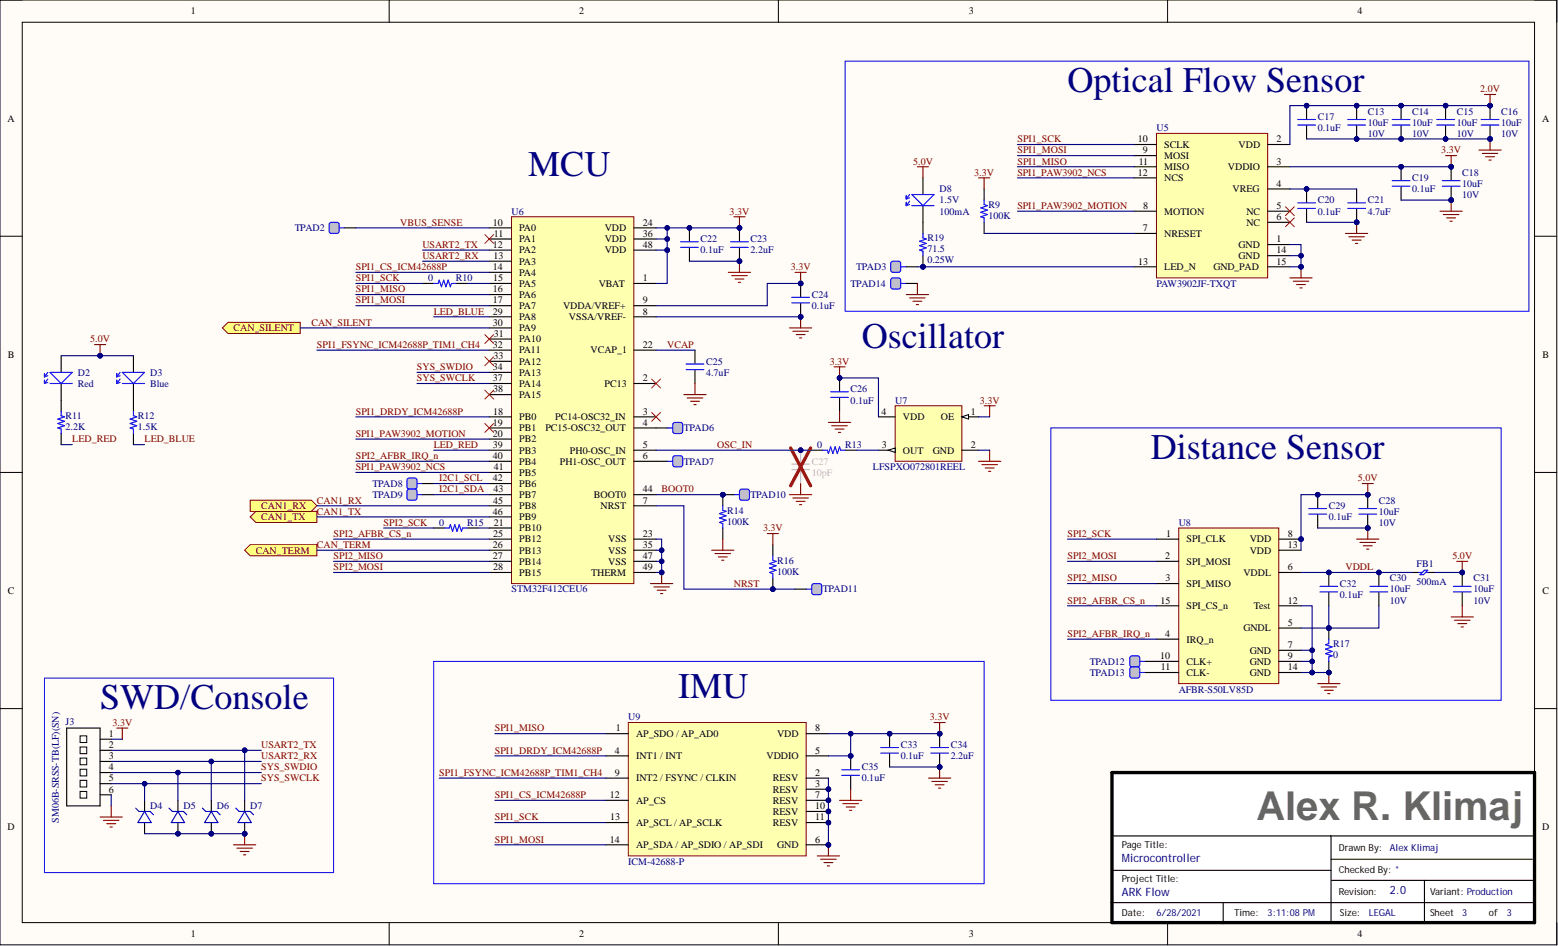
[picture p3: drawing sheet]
<svg xmlns="http://www.w3.org/2000/svg" width="356mm" height="216mm" viewBox="0 0 356 216" stroke-linecap="round" stroke-linejoin="round" font-family="sans-serif">
<defs><g id="words">
<text font-size="9.1" fill="#666" x="286.8" y="187.1">Alex R. Klimaj</text>
<g font-size="8.2" fill="#000080">
<text x="243.6" y="21.1">Optical Flow Sensor</text>
<text x="120.6" y="40.1">MCU</text>
<text x="196.7" y="79.4">Oscillator</text>
<text x="262.7" y="104.8">Distance Sensor</text>
<text x="22.8" y="161.9">SWD/Console</text>
<text x="154.8" y="159.3">IMU</text>
</g>
<g font-size="2.6" fill="#000080">
<text x="256.1" y="196.8">Microcontroller</text>
<text x="256.1" y="204.4">ARK Flow</text>
<text x="317.3" y="204.1">2.0</text>
</g>
<g font-size="2.3">
<text x="43.6" y="3.3">1</text>
<text x="132.2" y="3.3">2</text>
<text x="221.1" y="3.3">3</text>
<text x="309.8" y="3.3">4</text>
<text x="1.7" y="27.7">A</text>
<text x="352" y="27.7">A</text>
<text x="259.7" y="32.5">10</text>
<text x="260.9" y="35">9</text>
<text x="265.7" y="33.7">SCLK</text>
<text x="282.7" y="33.7">VDD</text>
<text x="291.4" y="32.5">2</text>
<text x="259.7" y="40.1">12</text>
<text x="259.9" y="37.5">11</text>
<text x="265.7" y="36.3">MOSI</text>
<text x="265.7" y="38.8">MISO</text>
<text x="265.7" y="41.4">NCS</text>
<text x="280.3" y="38.8">VDDIO</text>
<text x="291.4" y="37.5">3</text>
<text x="260.9" y="47.7">8</text>
<text x="281.3" y="43.9">VREG</text>
<text x="291.4" y="42.6">4</text>
<text x="291.4" y="47.7">5</text>
<text x="112.5" y="51.5">10</text>
<text x="118.5" y="52.8">PA0</text>
<text x="138" y="52.8">VDD</text>
<text x="146.7" y="51.5">24</text>
<text x="260.9" y="52.8">7</text>
<text x="265.7" y="49">MOTION</text>
<text x="284.5" y="49">NC</text>
<text x="284.5" y="51.5">NC</text>
<text x="291.4" y="50.2">6</text>
<text x="112.5" y="56.6">12</text>
<text x="112.6" y="59.1">13</text>
<text x="112.7" y="54">11</text>
<text x="118.5" y="55.3">PA1</text>
<text x="118.5" y="57.8">PA2</text>
<text x="138" y="55.3">VDD</text>
<text x="138" y="57.8">VDD</text>
<text x="146.7" y="54">36</text>
<text x="146.7" y="56.6">48</text>
<text x="265.7" y="54">NRESET</text>
<text x="282.7" y="56.6">GND</text>
<text x="282.7" y="59.1">GND</text>
<text x="291.4" y="55.3">1</text>
<text x="291.4" y="57.8">14</text>
<text x="112.5" y="61.6">14</text>
<text x="112.6" y="64.2">15</text>
<text x="118.5" y="60.4">PA3</text>
<text x="118.5" y="62.9">PA4</text>
<text x="118.5" y="65.5">PA5</text>
<text x="136.7" y="65.5">VBAT</text>
<text x="146.7" y="64.2">1</text>
<text x="259.8" y="60.4">13</text>
<text x="265.7" y="61.6">LED_N</text>
<text x="276.9" y="61.6">GND_PAD</text>
<text x="291.4" y="60.4">15</text>
<text x="112.5" y="66.7">16</text>
<text x="112.5" y="69.3">17</text>
<text x="112.5" y="71.8">29</text>
<text x="118.5" y="68">PA6</text>
<text x="118.5" y="70.5">PA7</text>
<text x="128.5" y="70.5">VDDA/VREF+</text>
<text x="146.7" y="71.8">8</text>
<text x="146.7" y="69.3">9</text>
<text x="112.5" y="74.3">30</text>
<text x="112.7" y="76.9">31</text>
<text x="118.5" y="73.1">PA8</text>
<text x="118.5" y="75.6">PA9</text>
<text x="129.9" y="73.1">VSSA/VREF-</text>
<text x="1.8" y="81.6">B</text>
<text x="112.5" y="79.4">32</text>
<text x="112.6" y="81.9">33</text>
<text x="118.5" y="78.1">PA10</text>
<text x="118.5" y="80.7">PA11</text>
<text x="118.5" y="83.2">PA12</text>
<text x="134.8" y="80.7">VCAP_1</text>
<text x="146.7" y="79.4">22</text>
<text x="352.1" y="81.6">B</text>
<text x="112.5" y="84.5">34</text>
<text x="112.5" y="87">37</text>
<text x="112.6" y="89.6">38</text>
<text x="118.5" y="85.7">PA13</text>
<text x="118.5" y="88.3">PA14</text>
<text x="138" y="88.3">PC13</text>
<text x="146.7" y="87">2</text>
<text x="112.6" y="94.6">18</text>
<text x="118.5" y="95.9">PB0</text>
<text x="118.5" y="90.8">PA15</text>
<text x="126.7" y="95.9">PC14-OSC32_IN</text>
<text x="146.7" y="94.6">3</text>
<text x="201.2" y="94.6">4</text>
<text x="206.1" y="95.9">VDD</text>
<text x="214.8" y="95.9">OE</text>
<text x="221.6" y="94.6">1</text>
<text x="112.5" y="97.2">19</text>
<text x="112.5" y="99.7">20</text>
<text x="118.5" y="98.4">PB1</text>
<text x="118.5" y="101">PB2</text>
<text x="124.5" y="98.4">PC15-OSC32_OUT</text>
<text x="146.7" y="97.2">4</text>
<text x="112.5" y="102.2">39</text>
<text x="112.5" y="104.8">40</text>
<text x="112.7" y="107.3">41</text>
<text x="118.5" y="103.5">PB3</text>
<text x="118.5" y="106">PB4</text>
<text x="127.8" y="106">PH1-OSC_OUT</text>
<text x="130.1" y="103.5">PH0-OSC_IN</text>
<text x="146.7" y="102.2">5</text>
<text x="146.7" y="104.8">6</text>
<text x="201.3" y="102.2">3</text>
<text x="206.1" y="103.5">OUT</text>
<text x="212.9" y="103.5">GND</text>
<text x="221.6" y="102.2">2</text>
<text x="112.5" y="109.8">42</text>
<text x="112.6" y="112.4">43</text>
<text x="118.5" y="108.6">PB5</text>
<text x="118.5" y="111.1">PB6</text>
<text x="118.5" y="113.7">PB7</text>
<text x="135.6" y="113.7">BOOT0</text>
<text x="146.7" y="112.4">44</text>
<text x="112.5" y="117.5">46</text>
<text x="112.6" y="114.9">45</text>
<text x="112.7" y="120">21</text>
<text x="118.5" y="116.2">PB8</text>
<text x="118.5" y="118.7">PB9</text>
<text x="137.1" y="116.2">NRST</text>
<text x="146.7" y="114.9">7</text>
<text x="112.5" y="125.1">26</text>
<text x="112.6" y="122.5">25</text>
<text x="118.5" y="121.3">PB10</text>
<text x="118.5" y="123.8">PB12</text>
<text x="138.8" y="123.8">VSS</text>
<text x="146.7" y="122.5">23</text>
<text x="146.7" y="125.1">35</text>
<text x="266.2" y="122.5">1</text>
<text x="270.8" y="123.8">SPI_CLK</text>
<text x="285.2" y="123.8">VDD</text>
<text x="293.9" y="122.5">8</text>
<text x="293.9" y="125.1">13</text>
<text x="112.5" y="127.6">27</text>
<text x="112.6" y="130.1">28</text>
<text x="118.5" y="126.3">PB13</text>
<text x="118.5" y="128.9">PB14</text>
<text x="118.5" y="131.4">PB15</text>
<text x="134.9" y="131.4">THERM</text>
<text x="138.8" y="126.3">VSS</text>
<text x="138.8" y="128.9">VSS</text>
<text x="146.7" y="127.6">47</text>
<text x="146.7" y="130.1">49</text>
<text x="265.9" y="127.6">2</text>
<text x="270.8" y="128.9">SPI_MOSI</text>
<text x="283.8" y="131.4">VDDL</text>
<text x="285.2" y="126.3">VDD</text>
<text x="293.9" y="130.1">6</text>
<text x="1.8" y="135.6">C</text>
<text x="264.8" y="137.8">15</text>
<text x="266" y="132.7">3</text>
<text x="270.8" y="133.9">SPI_MISO</text>
<text x="293.9" y="137.8">12</text>
<text x="352.1" y="135.6">C</text>
<text x="270.8" y="139">SPI_CS_n</text>
<text x="286.2" y="139">Test</text>
<text x="293.9" y="142.8">5</text>
<text x="265.9" y="145.4">4</text>
<text x="270.8" y="146.6">IRQ_n</text>
<text x="283.8" y="144.1">GNDL</text>
<text x="285.2" y="149.2">GND</text>
<text x="293.9" y="147.9">7</text>
<text x="264.8" y="150.4">10</text>
<text x="265" y="153">11</text>
<text x="270.8" y="151.7">CLK+</text>
<text x="270.8" y="154.2">CLK-</text>
<text x="285.2" y="151.7">GND</text>
<text x="285.2" y="154.2">GND</text>
<text x="293.9" y="150.4">9</text>
<text x="293.9" y="153">14</text>
<text x="140.5" y="166.9">1</text>
<text x="186" y="166.9">8</text>
<text x="24.9" y="168.2">1</text>
<text x="24.9" y="170.7">2</text>
<text x="24.9" y="173.3">3</text>
<text x="140.3" y="172">4</text>
<text x="145.2" y="168.2">AP_SDO / AP_AD0</text>
<text x="145.2" y="173.3">INT1 / INT</text>
<text x="175" y="173.3">VDDIO</text>
<text x="177.4" y="168.2">VDD</text>
<text x="186" y="172">5</text>
<text x="24.9" y="175.8">4</text>
<text x="24.9" y="178.3">5</text>
<text x="140.3" y="177.1">9</text>
<text x="145.2" y="178.3">INT2 / FSYNC / CLKIN</text>
<text x="176.4" y="178.3">RESV</text>
<text x="186" y="177.1">2</text>
<text x="186" y="179.6">3</text>
<text x="24.9" y="180.9">6</text>
<text x="139.2" y="182.2">12</text>
<text x="145.2" y="183.4">AP_CS</text>
<text x="176.4" y="180.9">RESV</text>
<text x="176.4" y="183.4">RESV</text>
<text x="176.4" y="186">RESV</text>
<text x="186" y="182.2">7</text>
<text x="186" y="184.7">10</text>
<text x="1.7" y="189.5">D</text>
<text x="139.3" y="187.2">13</text>
<text x="145.2" y="188.5">AP_SCL / AP_SCLK</text>
<text x="176.4" y="188.5">RESV</text>
<text x="186" y="187.2">11</text>
<text x="352" y="189.5">D</text>
<text x="139.2" y="192.3">14</text>
<text x="145.2" y="193.6">AP_SDA / AP_SDIO / AP_SDI</text>
<text x="177.4" y="193.6">GND</text>
<text x="186" y="192.3">6</text>
<text x="43.6" y="213.9">1</text>
<text x="132.2" y="213.9">2</text>
<text x="221.1" y="213.9">3</text>
<text x="309.8" y="213.9">4</text>
</g>
<g font-size="2.3" fill="#800000">
<text x="337.9" y="21.1">2.0V</text>
<text x="232.2" y="32.5">SPI1_SCK</text>
<text x="232.2" y="35">SPI1_MOSI</text>
<text x="329" y="35">3.3V</text>
<text x="208.4" y="37.5">5.0V</text>
<text x="222.4" y="40.1">3.3V</text>
<text x="232.2" y="37.5">SPI1_MISO</text>
<text x="232.2" y="40.1">SPI1_PAW3902_NCS</text>
<text x="232.2" y="47.7">SPI1_PAW3902_MOTION</text>
<text x="91.4" y="51.5">VBUS_SENSE</text>
<text x="166.5" y="49">3.3V</text>
<text x="96.4" y="56.6">USART2_TX</text>
<text x="96.4" y="59.1">USART2_RX</text>
<text x="81.2" y="64.2">SPI1_SCK</text>
<text x="81.2" y="61.6">SPI1_CS_ICM42688P</text>
<text x="180.5" y="61.6">3.3V</text>
<text x="81.2" y="69.3">SPI1_MOSI</text>
<text x="81.2" y="66.7">SPI1_MISO</text>
<text x="99" y="71.8">LED_BLUE</text>
<text x="53.3" y="75.6">CAN_SILENT</text>
<text x="71.1" y="74.3">CAN_SILENT</text>
<text x="20.6" y="78.1">5.0V</text>
<text x="72.3" y="79.4">SPI1_FSYNC_ICM42688P_TIM1_CH4</text>
<text x="152.3" y="79.4">VCAP</text>
<text x="189.4" y="83.2">3.3V</text>
<text x="95.2" y="87">SYS_SWCLK</text>
<text x="95.2" y="84.5">SYS_SWDIO</text>
<text x="81.2" y="94.6">SPI1_DRDY_ICM42688P</text>
<text x="223.6" y="92.1">3.3V</text>
<text x="16.5" y="101">LED_RED</text>
<text x="33" y="101">LED_BLUE</text>
<text x="81.2" y="99.7">SPI1_PAW3902_MOTION</text>
<text x="81.2" y="104.8">SPI2_AFBR_IRQ_n</text>
<text x="81.2" y="107.3">SPI1_PAW3902_NCS</text>
<text x="99" y="102.2">LED_RED</text>
<text x="163.7" y="102.2">OSC_IN</text>
<text x="100.3" y="109.8">I2C1_SCL</text>
<text x="100.3" y="112.4">I2C1_SDA</text>
<text x="151" y="112.4">BOOT0</text>
<text x="309.9" y="109.8">5.0V</text>
<text x="59.6" y="118.7">CAN1_TX</text>
<text x="59.6" y="116.2">CAN1_RX</text>
<text x="72.3" y="117.5">CAN1_TX</text>
<text x="72.3" y="114.9">CAN1_RX</text>
<text x="87.6" y="120">SPI2_SCK</text>
<text x="72.3" y="125.1">CAN_TERM</text>
<text x="76.1" y="122.5">SPI2_AFBR_CS_n</text>
<text x="174.1" y="121.3">3.3V</text>
<text x="243.6" y="122.5">SPI2_SCK</text>
<text x="58.4" y="126.3">CAN_TERM</text>
<text x="76.1" y="127.6">SPI2_MISO</text>
<text x="76.1" y="130.1">SPI2_MOSI</text>
<text x="243.6" y="127.6">SPI2_MOSI</text>
<text x="307.1" y="130.1">VDDL</text>
<text x="331.5" y="127.6">5.0V</text>
<text x="167.5" y="133.9">NRST</text>
<text x="243.6" y="137.8">SPI2_AFBR_CS_n</text>
<text x="243.6" y="132.7">SPI2_MISO</text>
<text x="243.6" y="145.4">SPI2_AFBR_IRQ_n</text>
<text x="25.7" y="165.7">3.3V</text>
<text x="112.9" y="166.9">SPI1_MISO</text>
<text x="212.2" y="164.4">3.3V</text>
<text x="59.6" y="170.7">USART2_TX</text>
<text x="59.6" y="173.3">USART2_RX</text>
<text x="112.9" y="172">SPI1_DRDY_ICM42688P</text>
<text x="59.6" y="178.3">SYS_SWCLK</text>
<text x="59.6" y="175.8">SYS_SWDIO</text>
<text x="100.3" y="177.1">SPI1_FSYNC_ICM42688P_TIM1_CH4</text>
<text x="112.9" y="182.2">SPI1_CS_ICM42688P</text>
<text x="112.9" y="187.2">SPI1_SCK</text>
<text x="112.9" y="192.3">SPI1_MOSI</text>
</g>
<g font-size="2.3" fill="#000080">
<text x="264" y="29.9">U5</text>
<text x="300.8" y="29.9">0.1uF</text>
<text x="300.8" y="27.4">C17</text>
<text x="312.2" y="28.7">10uF</text>
<text x="312.2" y="26.1">C13</text>
<text x="322.3" y="28.7">10uF</text>
<text x="322.3" y="26.1">C14</text>
<text x="332.5" y="28.7">10uF</text>
<text x="332.5" y="26.1">C15</text>
<text x="342.6" y="28.7">10uF</text>
<text x="342.6" y="26.1">C16</text>
<text x="312.2" y="31.2">10V</text>
<text x="322.3" y="31.2">10V</text>
<text x="332.5" y="31.2">10V</text>
<text x="342.6" y="31.2">10V</text>
<text x="322.3" y="41.4">C19</text>
<text x="333.7" y="40.1">C18</text>
<text x="214.5" y="46.4">1.5V</text>
<text x="214.5" y="43.9">D8</text>
<text x="225.6" y="47.4">R9</text>
<text x="300.8" y="46.4">C20</text>
<text x="312.2" y="46.4">C21</text>
<text x="322.3" y="43.9">0.1uF</text>
<text x="333.7" y="42.6">10uF</text>
<text x="333.7" y="45.2">10V</text>
<text x="67.3" y="52.8">TPAD2</text>
<text x="116.7" y="49">U6</text>
<text x="214.5" y="49">100mA</text>
<text x="225.6" y="50">100K</text>
<text x="300.8" y="49">0.1uF</text>
<text x="312.2" y="49">4.7uF</text>
<text x="159.9" y="57.8">0.1uF</text>
<text x="159.9" y="55.3">C22</text>
<text x="171.3" y="57.8">2.2uF</text>
<text x="171.3" y="55.3">C23</text>
<text x="211.7" y="57.6">71.5</text>
<text x="211.7" y="55.1">R19</text>
<text x="97.7" y="64.2">0</text>
<text x="104.1" y="64.2">R10</text>
<text x="194.2" y="65.5">TPAD14</text>
<text x="195.4" y="61.6">TPAD3</text>
<text x="211.7" y="60.1">0.25W</text>
<text x="264" y="65.5">PAW3902JF-TXQT</text>
<text x="185.3" y="70.5">0.1uF</text>
<text x="185.3" y="68">C24</text>
<text x="161.2" y="83.2">C25</text>
<text x="17.8" y="85.7">D2</text>
<text x="17.8" y="88.3">Red</text>
<text x="34.3" y="85.7">D3</text>
<text x="34.3" y="88.3">Blue</text>
<text x="161.2" y="85.7">4.7uF</text>
<text x="194.2" y="89.6">C26</text>
<text x="15" y="95.6">R11</text>
<text x="31.5" y="95.6">R12</text>
<text x="194.2" y="92.1">0.1uF</text>
<text x="204.3" y="92.1">U7</text>
<text x="15" y="98.2">2.2K</text>
<text x="31.5" y="98.2">1.5K</text>
<text x="156.1" y="98.4">TPAD6</text>
<text x="156.1" y="106">TPAD7</text>
<text x="186.5" y="102.2">0</text>
<text x="192.9" y="102.2">R13</text>
<text x="199.2" y="107.3">LFSPXO072801REEL</text>
<text x="85" y="111.1">TPAD8</text>
<text x="85" y="113.7">TPAD9</text>
<text x="171.3" y="113.7">TPAD10</text>
<text x="100.3" y="120">0</text>
<text x="106.6" y="120">R15</text>
<text x="166" y="119.7">100K</text>
<text x="166" y="117.2">R14</text>
<text x="269" y="120">U8</text>
<text x="303.3" y="118.7">0.1uF</text>
<text x="303.3" y="116.2">C29</text>
<text x="314.7" y="117.5">10uF</text>
<text x="314.7" y="120">10V</text>
<text x="314.7" y="114.9">C28</text>
<text x="177.4" y="131.2">100K</text>
<text x="177.4" y="128.6">R16</text>
<text x="323.3" y="129.4">FB1</text>
<text x="116.7" y="135.2">STM32F412CEU6</text>
<text x="187.8" y="135.2">TPAD11</text>
<text x="305.8" y="136.5">0.1uF</text>
<text x="305.8" y="133.9">C32</text>
<text x="317.3" y="135.2">10uF</text>
<text x="317.3" y="137.8">10V</text>
<text x="317.3" y="132.7">C30</text>
<text x="323.3" y="133.4">500mA</text>
<text x="336.3" y="135.2">10uF</text>
<text x="336.3" y="137.8">10V</text>
<text x="336.3" y="132.7">C31</text>
<text x="304.3" y="147.6">R17</text>
<text x="248.7" y="151.7">TPAD12</text>
<text x="248.7" y="154.2">TPAD13</text>
<text x="304.3" y="150.2">0</text>
<text x="269" y="158">AFBR-S50LV85D</text>
<text x="15" y="165.4">J3</text>
<text x="143.4" y="164.4">U9</text>
<text x="205.6" y="173.3">0.1uF</text>
<text x="205.6" y="170.7">C33</text>
<text x="217" y="173.3">2.2uF</text>
<text x="217" y="170.7">C34</text>
<text x="196.7" y="178.3">0.1uF</text>
<text x="196.7" y="175.8">C35</text>
<text x="34.3" y="184.7">D4</text>
<text x="41.9" y="184.7">D5</text>
<text x="49.5" y="184.7">D6</text>
<text x="57.1" y="184.7">D7</text>
<text x="13.5" y="187.7" transform="rotate(-90 13.5 187.7)">SM06B-SRSS-TB(LF)(SN)</text>
<text x="143.4" y="197.4">ICM-42688-P</text>
</g>
<g font-size="2.3" fill="#bfbebc">
<text x="185.3" y="106">C27</text>
<text x="185.3" y="108.6">10pF</text>
</g>
<g font-size="2.2">
<text x="256.1" y="193.6">Page Title:</text>
<text x="305.6" y="194.1">Drawn By:</text>
<text x="256.1" y="201.2">Project Title:</text>
<text x="305.6" y="199.2">Checked By: *</text>
<text x="256.1" y="209.1">Date:</text>
<text x="281.7" y="209.1">Time:</text>
<text x="305.6" y="204.3">Revision:</text>
<text x="305.8" y="209.1">Size:</text>
<text x="326.4" y="209.1">Sheet</text>
<text x="326.4" y="204.3">Variant: Production</text>
<text x="339.8" y="209.1">of</text>
</g>
<g font-size="2.2" fill="#000080">
<text x="317.3" y="194.1">Alex Klimaj</text>
<text x="264" y="209.1">6/28/2021</text>
<text x="289.3" y="209.1">3:11:08 PM</text>
<text x="312.4" y="209.1">LEGAL</text>
<text x="333.7" y="209.1">3</text>
<text x="343.9" y="209.1">3</text>
</g>
</g></defs>
<path d="M0 0h355.3v215.6h-355.3z" fill-rule="evenodd" fill="#fffcf8"/>
<path d="M0 0h355.3v215.6h-355.3z" fill="none" stroke="#000" stroke-width=".23"/>
<path d="M5.1 5.1h345.1v205.5h-345.1z" fill-rule="evenodd" fill="#fffcf8"/>
<g fill="none" stroke="#000" stroke-width=".23">
<path d="M0 0h5.1M5.1 5.1h345.1v205.5h-345.1zM88.8 0v5.1M177.7 0v5.1M266.5 0v5.1M350.2 0h5.1v5.1M0 53.9h5.1M350.2 53.9h5.1M0 107.8h5.1M350.2 107.8h5.1M0 161.7h5.1M350.2 161.7h5.1"/>
<path d="M88.8 210.6v5M177.7 210.6v5M266.5 210.6v5M355.3 210.6v5"/>
</g>
<path d="M253.8 176.3h96.4v34.3h-96.4z" fill-rule="evenodd" fill="#fff"/>
<path d="M253.8 176.3h96.4v34.3h-96.4z" fill="none" stroke="#000" stroke-width=".23"/>
<path d="M253.8 176.3h96.4v34.3h-96.4z" fill="none" stroke="#000" stroke-width=".76"/>
<path d="M254.1 190.8h95.9M254.1 198.6h49.7M303.8 190.8v19.8M303.8 196.1h45.9M253.5 206h96.5M279.2 206v4.8M303.9 200.9h46.3M325.1 200.9v9.9" fill="none" stroke="#000" stroke-width=".25"/>
<path d="M116.7 49.5h28v83.7h-28z" fill-rule="evenodd" fill="#ffffb0"/>
<path d="M116.7 49.5h28v83.7h-28z" fill="none" stroke="#800000" stroke-width=".23"/>
<g fill="none" stroke="#000" stroke-width=".25">
<path d="M111.7 52h5M111.7 54.5h5M111.7 57.1h5M111.7 59.6h5M144.7 52h5M144.7 54.5h5M144.7 57.1h5M111.7 64.7h5M111.7 72.3h5M111.7 69.8h5M111.7 62.2h5M111.7 67.2h5"/>
<path d="M111.7 79.9h5M111.7 74.8h5M111.7 77.4h5M144.7 64.7h5M144.7 72.3h5M144.7 69.8h5M144.7 79.9h5M111.7 87.5h5M111.7 95.1h5M111.7 97.7h5M111.7 82.5h5M111.7 85h5"/>
<path d="M111.7 90.1h5M144.7 87.5h5M144.7 95.1h5M144.7 97.7h5M111.7 102.7h5M111.7 105.3h5M111.7 115.4h5M111.7 100.2h5M111.7 107.8h5M111.7 110.4h5M111.7 112.9h5M111.7 118h5"/>
<path d="M144.7 102.7h5M144.7 105.3h5M144.7 115.4h5M144.7 112.9h5M111.7 120.5h5M111.7 123h5M111.7 125.6h5M111.7 128.1h5M111.7 130.7h5M144.7 123h5M144.7 125.6h5M144.7 128.1h5"/>
<path d="M144.7 130.7h5"/>
</g>
<path d="M148.5 133.2h5M149.2 133.9h3.6M150 134.7h2M150.8 135.5h.5M151 130.7v2.5" fill="none" stroke="#800000" stroke-width=".25"/>
<circle cx="151" cy="130.7" r=".51" fill="#000080"/>
<circle cx="151" cy="130.7" r=".51" fill="none" stroke="#000080" stroke-width=".23"/>
<path d="M167.5 49.5h2.5M168.8 49.5v2.5" fill="none" stroke="#800000" stroke-width=".25"/>
<circle cx="168.8" cy="52" r=".51" fill="#000080"/>
<circle cx="168.8" cy="52" r=".51" fill="none" stroke="#000080" stroke-width=".23"/>
<circle cx="157.4" cy="52" r=".51" fill="#000080"/>
<circle cx="157.4" cy="52" r=".51" fill="none" stroke="#000080" stroke-width=".23"/>
<path d="M157.4 52v3.1M157.4 56.6v3" fill="none" stroke="#000" stroke-width=".25"/>
<circle cx="157.4" cy="52" r=".51" fill="#000080"/>
<circle cx="157.4" cy="52" r=".51" fill="none" stroke="#000080" stroke-width=".23"/>
<path d="M155.3 55.2h4.1M155.3 56.4h4.1" fill="none" stroke="#00f" stroke-width=".25"/>
<circle cx="168.8" cy="59.6" r=".51" fill="#000080"/>
<circle cx="168.8" cy="59.6" r=".51" fill="none" stroke="#000080" stroke-width=".23"/>
<circle cx="168.8" cy="52" r=".51" fill="#000080"/>
<circle cx="168.8" cy="52" r=".51" fill="none" stroke="#000080" stroke-width=".23"/>
<path d="M168.8 56.6v3" fill="none" stroke="#000" stroke-width=".25"/>
<circle cx="168.8" cy="59.6" r=".51" fill="#000080"/>
<circle cx="168.8" cy="59.6" r=".51" fill="none" stroke="#000080" stroke-width=".23"/>
<path d="M168.8 52v3.1" fill="none" stroke="#000" stroke-width=".25"/>
<circle cx="168.8" cy="52" r=".51" fill="#000080"/>
<circle cx="168.8" cy="52" r=".51" fill="none" stroke="#000080" stroke-width=".23"/>
<path d="M166.7 55.2h4.1M166.7 56.4h4.1" fill="none" stroke="#00f" stroke-width=".25"/>
<path d="M168.8 59.6v2.6M166.2 62.2h5.1M167 62.9h3.6M167.8 63.7h2M168.5 64.4h.5" fill="none" stroke="#800000" stroke-width=".25"/>
<circle cx="168.8" cy="59.6" r=".51" fill="#000080"/>
<circle cx="168.8" cy="59.6" r=".51" fill="none" stroke="#000080" stroke-width=".23"/>
<path d="M204.3 92.6h15.2v12.7h-15.2z" fill-rule="evenodd" fill="#ffffb0"/>
<path d="M204.3 92.6h15.2v12.7h-15.2z" fill="none" stroke="#800000" stroke-width=".23"/>
<path d="M219.5 95.1h3.8" fill="none" stroke="#000" stroke-width=".25"/>
<path d="M219.5 95.1l1.6-.5v1z" fill="#f8fcff"/>
<path d="M219.5 95.1l1.6-.5v1z" fill="none" stroke="#000" stroke-width=".23"/>
<path d="M200.5 102.7h3.8M219.5 102.7h3.8" fill="none" stroke="#000" stroke-width=".25"/>
<path d="M202.8 102.7l1.5-.5v1.1z" fill="#f8fcff"/>
<path d="M202.8 102.7l1.5-.5v1.1z" fill="none" stroke="#000" stroke-width=".23"/>
<path d="M200.5 95.1h3.8" fill="none" stroke="#000" stroke-width=".25"/>
<path d="M190.4 83.7h2.5M191.6 83.7v2.6M223.3 105.3h5.1M224.1 106h3.6M224.9 106.8h2M225.6 107.6h.5M225.9 102.7v2.6" fill="none" stroke="#800000" stroke-width=".25"/>
<circle cx="191.6" cy="86.3" r=".51" fill="#000080"/>
<circle cx="191.6" cy="86.3" r=".51" fill="none" stroke="#000080" stroke-width=".23"/>
<circle cx="191.6" cy="86.3" r=".51" fill="#000080"/>
<circle cx="191.6" cy="86.3" r=".51" fill="none" stroke="#000080" stroke-width=".23"/>
<path d="M191.6 86.3v3M191.6 90.8v3.1" fill="none" stroke="#000" stroke-width=".25"/>
<circle cx="191.6" cy="86.3" r=".51" fill="#000080"/>
<circle cx="191.6" cy="86.3" r=".51" fill="none" stroke="#000080" stroke-width=".23"/>
<path d="M189.6 89.4h4M189.6 90.7h4M187.8 102.7h1l.3 .8 .5-1.5 .5 1.5 .5-1.5 .5 1.5 .5-1.5 .3 .7h1" fill="none" stroke="#00f" stroke-width=".25"/>
<path d="M189.1 96.4h5.1M189.8 97.2h3.6M190.6 97.9h2M191.4 98.7h.5M191.6 93.9v2.5M224.6 92.6h2.6M225.9 92.6v2.5" fill="none" stroke="#800000" stroke-width=".25"/>
<path d="M185.3 102.7h2.5M192.9 102.7h2.5" fill="none" stroke="#000" stroke-width=".25"/>
<circle cx="182.7" cy="102.7" r=".51" fill="#000080"/>
<circle cx="182.7" cy="102.7" r=".51" fill="none" stroke="#000080" stroke-width=".23"/>
<path d="M182.7 102.7v3.1M182.7 107.3v3.1" fill="none" stroke="#bfbebc" stroke-width=".25"/>
<circle cx="182.7" cy="102.7" r=".51" fill="#000080"/>
<circle cx="182.7" cy="102.7" r=".51" fill="none" stroke="#000080" stroke-width=".23"/>
<path d="M180.7 105.9h4.1M180.7 107.2h4.1" fill="none" stroke="#bfbebc" stroke-width=".25"/>
<path d="M180.5 102.2l4.5 8.7M185 102.2l-4.5 8.7" fill="none" stroke="#f00" stroke-width=".76"/>
<path d="M180.2 112.9h5.1M181 113.7h3.5M181.7 114.4h2.1M182.5 115.2h.5M182.7 110.4v2.5" fill="none" stroke="#800000" stroke-width=".25"/>
<path d="M152.3 97.7h1.2" fill="none" stroke="#00f" stroke-width=".25"/>
<path d="M149.7 97.7h2.6" fill="none" stroke="#000" stroke-width=".25"/>
<path d="M153.6 96.7l.5-.3h1.2l.5 .3v1.7l-.2 .5h-1.5l-.5-.2z" fill="#c0c0c0"/>
<path d="M153.6 96.7l.5-.3h1.2l.5 .3v1.7l-.2 .5h-1.5l-.5-.2z" fill="none" stroke="#00f" stroke-width=".25"/>
<path d="M15.2 166.2h7.6v17.7h-7.6zM22.8 168.7h2.6M22.8 171.2h2.6M22.8 173.8h2.6M22.8 176.3h2.6M22.8 178.9h2.6M22.8 181.4h2.6" fill="none" stroke="#000" stroke-width=".25"/>
<path d="M18.3 173h1.5v1.5h-1.5zM18.3 167.9h1.5v1.6h-1.5zM18.3 170.5h1.5v1.5h-1.5zM18.3 175.6h1.5v1.5h-1.5zM18.3 178.1h1.5v1.5h-1.5zM18.3 180.6h1.5v1.6h-1.5z" fill="none" stroke="#000" stroke-width=".23"/>
<path d="M26.6 166.2h2.6M27.9 166.2v2.5M22.8 186.5h5.1M23.6 187.2h3.6M24.4 188h2M25.1 188.7h.5M25.4 183.9v2.6" fill="none" stroke="#800000" stroke-width=".25"/>
<circle cx="176.4" cy="134.5" r=".51" fill="#000080"/>
<circle cx="176.4" cy="134.5" r=".51" fill="none" stroke="#000080" stroke-width=".23"/>
<path d="M176.4 124.3v2.5M176.4 131.9v2.6" fill="none" stroke="#000" stroke-width=".25"/>
<circle cx="176.4" cy="134.5" r=".51" fill="#000080"/>
<circle cx="176.4" cy="134.5" r=".51" fill="none" stroke="#000080" stroke-width=".23"/>
<path d="M176.4 126.8v1.1l.8 .2-1.6 .5 1.6 .5-1.6 .5 1.6 .5-1.6 .6 .8 .2v1M184 134.5h1.3" fill="none" stroke="#00f" stroke-width=".25"/>
<path d="M175.1 121.8h2.6M176.4 121.8v2.5" fill="none" stroke="#800000" stroke-width=".25"/>
<path d="M181.5 134.5h2.5" fill="none" stroke="#000" stroke-width=".25"/>
<path d="M185.3 133.4l.5-.2h1.3l.4 .2 .1 1.8-.3 .5h-1.5l-.5-.2z" fill="#c0c0c0"/>
<path d="M185.3 133.4l.5-.2h1.3l.4 .2 .1 1.8-.3 .5h-1.5l-.5-.2z" fill="none" stroke="#00f" stroke-width=".25"/>
<path d="M10.2 154.8h65.9v44.3h-65.9z" fill="none" stroke="#00f" stroke-width=".23"/>
<circle cx="165" cy="112.9" r=".51" fill="#000080"/>
<circle cx="165" cy="112.9" r=".51" fill="none" stroke="#000080" stroke-width=".23"/>
<path d="M165 112.9v2.5" fill="none" stroke="#000" stroke-width=".25"/>
<circle cx="165" cy="112.9" r=".51" fill="#000080"/>
<circle cx="165" cy="112.9" r=".51" fill="none" stroke="#000080" stroke-width=".23"/>
<path d="M165 120.5v2.5" fill="none" stroke="#000" stroke-width=".25"/>
<path d="M165 115.4v1l.7 .3-1.5 .5 1.5 .5-1.5 .5 1.5 .5-1.5 .5 .8 .3v1" fill="none" stroke="#00f" stroke-width=".25"/>
<path d="M162.4 125.6h5.1M163.2 126.3h3.5M164 127.1h2M164.7 127.9h.5M165 123v2.6" fill="none" stroke="#800000" stroke-width=".25"/>
<circle cx="165" cy="112.9" r=".51" fill="#000080"/>
<circle cx="165" cy="112.9" r=".51" fill="none" stroke="#000080" stroke-width=".23"/>
<path d="M167.5 112.9h1.3" fill="none" stroke="#00f" stroke-width=".25"/>
<path d="M165 112.9h2.5" fill="none" stroke="#000" stroke-width=".25"/>
<circle cx="165" cy="112.9" r=".51" fill="#000080"/>
<circle cx="165" cy="112.9" r=".51" fill="none" stroke="#000080" stroke-width=".23"/>
<path d="M168.8 111.9l.5-.3h1.3l.4 .3 .1 1.8-.3 .4-1.5 .1-.5-.3z" fill="#c0c0c0"/>
<path d="M99 64.7h1l.3-.8 .5 1.6 .5-1.6 .5 1.6 .5-1.6 .5 1.6 .2-.8h1.1M152.3 105.3h1.2M168.8 111.9l.5-.3h1.3l.4 .3 .1 1.8-.3 .4-1.5 .1-.5-.3z" fill="none" stroke="#00f" stroke-width=".25"/>
<path d="M96.4 64.7h2.6M104.1 64.7h2.5M149.7 105.3h2.6" fill="none" stroke="#000" stroke-width=".25"/>
<path d="M153.6 104.3l.5-.3h1.2l.5 .3v1.7l-.2 .5-1.5 .1-.5-.3z" fill="#c0c0c0"/>
<path d="M156.6 83.1h4.1M156.6 84.4h4.1M153.6 104.3l.5-.3h1.2l.5 .3v1.7l-.2 .5-1.5 .1-.5-.3z" fill="none" stroke="#00f" stroke-width=".25"/>
<path d="M158.6 79.9v3.1M158.6 84.5v3" fill="none" stroke="#000" stroke-width=".25"/>
<path d="M180.2 74.8h5.1M181 75.6h3.5M181.7 76.4h2.1M182.5 77.1h.5M182.7 72.3v2.5M156.1 90.1h5.1M156.8 90.8h3.6M157.6 91.6h2M158.4 92.3h.5M158.6 87.5v2.6" fill="none" stroke="#800000" stroke-width=".25"/>
<circle cx="182.7" cy="72.3" r=".51" fill="#000080"/>
<circle cx="182.7" cy="72.3" r=".51" fill="none" stroke="#000080" stroke-width=".23"/>
<circle cx="182.7" cy="72.3" r=".51" fill="#000080"/>
<circle cx="182.7" cy="72.3" r=".51" fill="none" stroke="#000080" stroke-width=".23"/>
<circle cx="182.7" cy="64.7" r=".51" fill="#000080"/>
<circle cx="182.7" cy="64.7" r=".51" fill="none" stroke="#000080" stroke-width=".23"/>
<path d="M182.7 69.3v3" fill="none" stroke="#000" stroke-width=".25"/>
<circle cx="182.7" cy="72.3" r=".51" fill="#000080"/>
<circle cx="182.7" cy="72.3" r=".51" fill="none" stroke="#000080" stroke-width=".23"/>
<path d="M182.7 64.7v3" fill="none" stroke="#000" stroke-width=".25"/>
<circle cx="182.7" cy="64.7" r=".51" fill="#000080"/>
<circle cx="182.7" cy="64.7" r=".51" fill="none" stroke="#000080" stroke-width=".23"/>
<path d="M180.7 67.9h4.1M180.7 69.1h4.1" fill="none" stroke="#00f" stroke-width=".25"/>
<path d="M181.5 62.2h2.5M182.7 62.2v2.5" fill="none" stroke="#800000" stroke-width=".25"/>
<circle cx="182.7" cy="64.7" r=".51" fill="#000080"/>
<circle cx="182.7" cy="64.7" r=".51" fill="none" stroke="#000080" stroke-width=".23"/>
<path d="M57.1 118l1.3-1.3h13.9v2.5h-13.9z" fill-rule="evenodd" fill="#ffff80"/>
<path d="M57.1 118l1.3-1.3h13.9v2.5h-13.9z" fill="none" stroke="#800000" stroke-width=".23"/>
<path d="M57.1 114.2h14l1.2 1.2-1.2 1.3h-14z" fill-rule="evenodd" fill="#ffff80"/>
<path d="M57.1 114.2h14l1.2 1.2-1.2 1.3h-14z" fill="none" stroke="#800000" stroke-width=".23"/>
<path d="M50.8 74.8l1.2-1.2h16.5v2.5h-16.5z" fill-rule="evenodd" fill="#ffff80"/>
<path d="M50.8 74.8l1.2-1.2h16.5v2.5h-16.5z" fill="none" stroke="#800000" stroke-width=".23"/>
<path d="M55.8 125.6l1.3-1.3h15.2v2.5h-15.2z" fill-rule="evenodd" fill="#ffff80"/>
<path d="M55.8 125.6l1.3-1.3h15.2v2.5h-15.2z" fill="none" stroke="#800000" stroke-width=".23"/>
<path d="M148.7 86.5l2.1 2M148.7 94.1l2.1 2.1M150.8 86.5l-2.1 2M150.8 94.1l-2.1 2.1" fill="none" stroke="#f00" stroke-width=".23"/>
<path d="M33 182.7v2.5M33 187.7v2.6" fill="none" stroke="#000" stroke-width=".25"/>
<path d="M31 184.4l.7 .8h2.6l.7 .8M33 185.2l1.5 2.5h-3z" fill="none" stroke="#0000bf" stroke-width=".25"/>
<circle cx="40.6" cy="190.3" r=".51" fill="#000080"/>
<circle cx="40.6" cy="190.3" r=".51" fill="none" stroke="#000080" stroke-width=".23"/>
<path d="M40.6 182.7v2.5M40.6 187.7v2.6" fill="none" stroke="#000" stroke-width=".25"/>
<circle cx="40.6" cy="190.3" r=".51" fill="#000080"/>
<circle cx="40.6" cy="190.3" r=".51" fill="none" stroke="#000080" stroke-width=".23"/>
<path d="M38.6 184.4l.7 .8h2.6l.7 .8M40.6 185.2l1.5 2.5h-3z" fill="none" stroke="#0000bf" stroke-width=".25"/>
<circle cx="48.2" cy="190.3" r=".51" fill="#000080"/>
<circle cx="48.2" cy="190.3" r=".51" fill="none" stroke="#000080" stroke-width=".23"/>
<path d="M48.2 182.7v2.5M48.2 187.7v2.6" fill="none" stroke="#000" stroke-width=".25"/>
<circle cx="48.2" cy="190.3" r=".51" fill="#000080"/>
<circle cx="48.2" cy="190.3" r=".51" fill="none" stroke="#000080" stroke-width=".23"/>
<path d="M46.2 184.4l.8 .8h2.5l.8 .8M48.2 185.2l1.5 2.5h-3z" fill="none" stroke="#0000bf" stroke-width=".25"/>
<circle cx="55.8" cy="190.3" r=".51" fill="#000080"/>
<circle cx="55.8" cy="190.3" r=".51" fill="none" stroke="#000080" stroke-width=".23"/>
<path d="M55.8 182.7v2.5M55.8 187.7v2.6" fill="none" stroke="#000" stroke-width=".25"/>
<circle cx="55.8" cy="190.3" r=".51" fill="#000080"/>
<circle cx="55.8" cy="190.3" r=".51" fill="none" stroke="#000080" stroke-width=".23"/>
<path d="M53.8 184.4l.8 .8h2.5l.8 .8M55.8 185.2l1.6 2.5h-3.1z" fill="none" stroke="#0000bf" stroke-width=".25"/>
<path d="M53.3 192.8h5.1M54.1 193.6h3.5M54.8 194.3h2.1M55.6 195.1h.5M55.8 190.3v2.5" fill="none" stroke="#800000" stroke-width=".25"/>
<circle cx="55.8" cy="190.3" r=".51" fill="#000080"/>
<circle cx="55.8" cy="190.3" r=".51" fill="none" stroke="#000080" stroke-width=".23"/>
<circle cx="203" cy="167.4" r=".51" fill="#000080"/>
<circle cx="203" cy="167.4" r=".51" fill="none" stroke="#000080" stroke-width=".23"/>
<path d="M203 167.4v3.1M203 172v3" fill="none" stroke="#000" stroke-width=".25"/>
<circle cx="203" cy="167.4" r=".51" fill="#000080"/>
<circle cx="203" cy="167.4" r=".51" fill="none" stroke="#000080" stroke-width=".23"/>
<path d="M201 170.6h4.1M201 171.9h4.1" fill="none" stroke="#00f" stroke-width=".25"/>
<circle cx="214.5" cy="175" r=".51" fill="#000080"/>
<circle cx="214.5" cy="175" r=".51" fill="none" stroke="#000080" stroke-width=".23"/>
<circle cx="214.5" cy="167.4" r=".51" fill="#000080"/>
<circle cx="214.5" cy="167.4" r=".51" fill="none" stroke="#000080" stroke-width=".23"/>
<path d="M214.5 172v3" fill="none" stroke="#000" stroke-width=".25"/>
<circle cx="214.5" cy="175" r=".51" fill="#000080"/>
<circle cx="214.5" cy="175" r=".51" fill="none" stroke="#000080" stroke-width=".23"/>
<path d="M214.5 167.4v3.1" fill="none" stroke="#000" stroke-width=".25"/>
<circle cx="214.5" cy="167.4" r=".51" fill="#000080"/>
<circle cx="214.5" cy="167.4" r=".51" fill="none" stroke="#000080" stroke-width=".23"/>
<path d="M212.4 170.6h4.1M212.4 171.9h4.1" fill="none" stroke="#00f" stroke-width=".25"/>
<path d="M211.9 177.6h5.1M212.7 178.3h3.5M213.4 179.1h2.1M214.2 179.9h.5M214.5 175v2.6" fill="none" stroke="#800000" stroke-width=".25"/>
<circle cx="214.5" cy="175" r=".51" fill="#000080"/>
<circle cx="214.5" cy="175" r=".51" fill="none" stroke="#000080" stroke-width=".23"/>
<circle cx="194.2" cy="172.5" r=".51" fill="#000080"/>
<circle cx="194.2" cy="172.5" r=".51" fill="none" stroke="#000080" stroke-width=".23"/>
<path d="M194.2 172.5v3.1M194.2 177.1v3" fill="none" stroke="#000" stroke-width=".25"/>
<circle cx="194.2" cy="172.5" r=".51" fill="#000080"/>
<circle cx="194.2" cy="172.5" r=".51" fill="none" stroke="#000080" stroke-width=".23"/>
<path d="M192.1 175.7h4.1M192.1 176.9h4.1" fill="none" stroke="#00f" stroke-width=".25"/>
<path d="M191.6 182.7h5.1M192.4 183.4h3.5M193.1 184.2h2.1M193.9 184.9h.5M194.2 180.1v2.6" fill="none" stroke="#800000" stroke-width=".25"/>
<circle cx="189.1" cy="180.1" r=".51" fill="#000080"/>
<circle cx="189.1" cy="180.1" r=".51" fill="none" stroke="#000080" stroke-width=".23"/>
<circle cx="189.1" cy="192.8" r=".51" fill="#000080"/>
<circle cx="189.1" cy="192.8" r=".51" fill="none" stroke="#000080" stroke-width=".23"/>
<circle cx="189.1" cy="182.7" r=".51" fill="#000080"/>
<circle cx="189.1" cy="182.7" r=".51" fill="none" stroke="#000080" stroke-width=".23"/>
<circle cx="189.1" cy="185.2" r=".51" fill="#000080"/>
<circle cx="189.1" cy="185.2" r=".51" fill="none" stroke="#000080" stroke-width=".23"/>
<circle cx="189.1" cy="187.7" r=".51" fill="#000080"/>
<circle cx="189.1" cy="187.7" r=".51" fill="none" stroke="#000080" stroke-width=".23"/>
<path d="M143.4 164.9h40.6v30.4h-40.6z" fill-rule="evenodd" fill="#ffffb0"/>
<path d="M143.4 164.9h40.6v30.4h-40.6z" fill="none" stroke="#800000" stroke-width=".23"/>
<path d="M138.3 167.4h5.1M184 177.6h5.1M184 180.1h5.1" fill="none" stroke="#000" stroke-width=".25"/>
<circle cx="189.1" cy="180.1" r=".51" fill="#000080"/>
<circle cx="189.1" cy="180.1" r=".51" fill="none" stroke="#000080" stroke-width=".23"/>
<path d="M138.3 172.5h5.1M184 172.5h5.1M184 192.8h5.1" fill="none" stroke="#000" stroke-width=".25"/>
<circle cx="189.1" cy="192.8" r=".51" fill="#000080"/>
<circle cx="189.1" cy="192.8" r=".51" fill="none" stroke="#000080" stroke-width=".23"/>
<path d="M184 182.7h5.1" fill="none" stroke="#000" stroke-width=".25"/>
<circle cx="189.1" cy="182.7" r=".51" fill="#000080"/>
<circle cx="189.1" cy="182.7" r=".51" fill="none" stroke="#000080" stroke-width=".23"/>
<path d="M138.3 177.6h5.1M184 167.4h5.1M184 185.2h5.1" fill="none" stroke="#000" stroke-width=".25"/>
<circle cx="189.1" cy="185.2" r=".51" fill="#000080"/>
<circle cx="189.1" cy="185.2" r=".51" fill="none" stroke="#000080" stroke-width=".23"/>
<path d="M184 187.7h5.1" fill="none" stroke="#000" stroke-width=".25"/>
<circle cx="189.1" cy="187.7" r=".51" fill="#000080"/>
<circle cx="189.1" cy="187.7" r=".51" fill="none" stroke="#000080" stroke-width=".23"/>
<path d="M138.3 182.7h5.1M138.3 187.7h5.1M138.3 192.8h5.1" fill="none" stroke="#000" stroke-width=".25"/>
<path d="M186.5 195.3h5.1M187.3 196.1h3.6M188.1 196.9h2M188.8 197.6h.5M189.1 192.8v2.5" fill="none" stroke="#800000" stroke-width=".25"/>
<circle cx="189.1" cy="192.8" r=".51" fill="#000080"/>
<circle cx="189.1" cy="192.8" r=".51" fill="none" stroke="#000080" stroke-width=".23"/>
<path d="M213.2 164.9h2.5M214.5 164.9v2.5" fill="none" stroke="#800000" stroke-width=".25"/>
<circle cx="214.5" cy="167.4" r=".51" fill="#000080"/>
<circle cx="214.5" cy="167.4" r=".51" fill="none" stroke="#000080" stroke-width=".23"/>
<path d="M77.4 52h1.3" fill="none" stroke="#00f" stroke-width=".25"/>
<path d="M78.7 52h2.5" fill="none" stroke="#000" stroke-width=".25"/>
<path d="M75.2 51l.4-.3h1.3l.4 .3 .1 1.8-.2 .4-1.6 .1-.4-.3z" fill="#c0c0c0"/>
<path d="M75.2 51l.4-.3h1.3l.4 .3 .1 1.8-.2 .4-1.6 .1-.4-.3zM95.2 110.4h1.2" fill="none" stroke="#00f" stroke-width=".25"/>
<path d="M96.4 110.4h2.6" fill="none" stroke="#000" stroke-width=".25"/>
<path d="M93 109.3l.4-.2h1.3l.4 .2 .1 1.8-.3 .5h-1.5l-.4-.2z" fill="#c0c0c0"/>
<path d="M93 109.3l.4-.2h1.3l.4 .2 .1 1.8-.3 .5h-1.5l-.4-.2zM95.2 112.9h1.2" fill="none" stroke="#00f" stroke-width=".25"/>
<path d="M96.4 112.9h2.6" fill="none" stroke="#000" stroke-width=".25"/>
<path d="M93 111.9l.4-.3h1.3l.4 .3 .1 1.8-.3 .4-1.5 .1-.4-.3z" fill="#c0c0c0"/>
<path d="M93 111.9l.4-.3h1.3l.4 .3 .1 1.8-.3 .4-1.5 .1-.4-.3z" fill="none" stroke="#00f" stroke-width=".25"/>
<circle cx="296.9" cy="123" r=".51" fill="#000080"/>
<circle cx="296.9" cy="123" r=".51" fill="none" stroke="#000080" stroke-width=".23"/>
<path d="M269 120.5h22.9v35.5h-22.9z" fill-rule="evenodd" fill="#ffffb0"/>
<path d="M269 120.5h22.9v35.5h-22.9z" fill="none" stroke="#800000" stroke-width=".23"/>
<path d="M264 123h5M264 128.1h5M264 133.2h5M291.9 123h5M291.9 130.7h5M264 145.9h5M291.9 143.3h5M291.9 148.4h5" fill="none" stroke="#000" stroke-width=".25"/>
<circle cx="296.9" cy="123" r=".51" fill="#000080"/>
<circle cx="296.9" cy="123" r=".51" fill="none" stroke="#000080" stroke-width=".23"/>
<path d="M264 138.3h5M291.9 138.3h5M291.9 125.6h5M264 150.9h5M264 153.5h5M291.9 150.9h5M291.9 153.5h5" fill="none" stroke="#000" stroke-width=".25"/>
<path d="M310.9 110.4h2.5M312.2 110.4v2.5" fill="none" stroke="#800000" stroke-width=".25"/>
<circle cx="312.2" cy="112.9" r=".51" fill="#000080"/>
<circle cx="312.2" cy="112.9" r=".51" fill="none" stroke="#000080" stroke-width=".23"/>
<circle cx="303.3" cy="143.3" r=".51" fill="#000080"/>
<circle cx="303.3" cy="143.3" r=".51" fill="none" stroke="#000080" stroke-width=".23"/>
<circle cx="303.3" cy="153.5" r=".51" fill="#000080"/>
<circle cx="303.3" cy="153.5" r=".51" fill="none" stroke="#000080" stroke-width=".23"/>
<path d="M303.3 143.3v2.6" fill="none" stroke="#000" stroke-width=".25"/>
<circle cx="303.3" cy="143.3" r=".51" fill="#000080"/>
<circle cx="303.3" cy="143.3" r=".51" fill="none" stroke="#000080" stroke-width=".23"/>
<path d="M303.3 150.9v2.6" fill="none" stroke="#000" stroke-width=".25"/>
<circle cx="303.3" cy="153.5" r=".51" fill="#000080"/>
<circle cx="303.3" cy="153.5" r=".51" fill="none" stroke="#000080" stroke-width=".23"/>
<path d="M303.3 145.9v1l-.8 .2 1.6 .5-1.6 .6 1.6 .5-1.6 .5 1.6 .5-.8 .2v1" fill="none" stroke="#00f" stroke-width=".25"/>
<path d="M300.8 156h5M301.5 156.8h3.6M302.3 157.5h2M303 158.3h.5M303.3 153.5v2.5" fill="none" stroke="#800000" stroke-width=".25"/>
<circle cx="303.3" cy="153.5" r=".51" fill="#000080"/>
<circle cx="303.3" cy="153.5" r=".51" fill="none" stroke="#000080" stroke-width=".23"/>
<circle cx="312.2" cy="120.5" r=".51" fill="#000080"/>
<circle cx="312.2" cy="120.5" r=".51" fill="none" stroke="#000080" stroke-width=".23"/>
<circle cx="312.2" cy="112.9" r=".51" fill="#000080"/>
<circle cx="312.2" cy="112.9" r=".51" fill="none" stroke="#000080" stroke-width=".23"/>
<path d="M312.2 117.5v3" fill="none" stroke="#000" stroke-width=".25"/>
<circle cx="312.2" cy="120.5" r=".51" fill="#000080"/>
<circle cx="312.2" cy="120.5" r=".51" fill="none" stroke="#000080" stroke-width=".23"/>
<path d="M312.2 112.9v3" fill="none" stroke="#000" stroke-width=".25"/>
<circle cx="312.2" cy="112.9" r=".51" fill="#000080"/>
<circle cx="312.2" cy="112.9" r=".51" fill="none" stroke="#000080" stroke-width=".23"/>
<path d="M310.1 116.1h4.1M310.1 117.3h4.1" fill="none" stroke="#00f" stroke-width=".25"/>
<path d="M309.6 123h5.1M310.4 123.8h3.6M311.2 124.6h2M311.9 125.3h.5M312.2 120.5v2.5" fill="none" stroke="#800000" stroke-width=".25"/>
<circle cx="312.2" cy="120.5" r=".51" fill="#000080"/>
<circle cx="312.2" cy="120.5" r=".51" fill="none" stroke="#000080" stroke-width=".23"/>
<circle cx="300.8" cy="112.9" r=".51" fill="#000080"/>
<circle cx="300.8" cy="112.9" r=".51" fill="none" stroke="#000080" stroke-width=".23"/>
<path d="M300.8 112.9v3M300.8 117.5v3" fill="none" stroke="#000" stroke-width=".25"/>
<circle cx="300.8" cy="112.9" r=".51" fill="#000080"/>
<circle cx="300.8" cy="112.9" r=".51" fill="none" stroke="#000080" stroke-width=".23"/>
<path d="M298.7 116.1h4.1M298.7 117.3h4.1M323.6 130.7h1M324.1 131.2l1-1.1h.8l-1 1.1zM325.4 130.7h.7" fill="none" stroke="#00f" stroke-width=".25"/>
<path d="M322.3 130.7h1.3M326.1 130.7h1.3" fill="none" stroke="#000" stroke-width=".25"/>
<path d="M332.5 128.1h2.5M333.7 128.1v2.6" fill="none" stroke="#800000" stroke-width=".25"/>
<circle cx="333.7" cy="130.7" r=".51" fill="#000080"/>
<circle cx="333.7" cy="130.7" r=".51" fill="none" stroke="#000080" stroke-width=".23"/>
<circle cx="333.7" cy="130.7" r=".51" fill="#000080"/>
<circle cx="333.7" cy="130.7" r=".51" fill="none" stroke="#000080" stroke-width=".23"/>
<path d="M333.7 130.7v3M333.7 135.2v3.1" fill="none" stroke="#000" stroke-width=".25"/>
<circle cx="333.7" cy="130.7" r=".51" fill="#000080"/>
<circle cx="333.7" cy="130.7" r=".51" fill="none" stroke="#000080" stroke-width=".23"/>
<path d="M331.7 133.8h4.1M331.7 135.1h4.1" fill="none" stroke="#00f" stroke-width=".25"/>
<path d="M333.7 138.3v2.5M331.2 140.8h5.1M332 141.6h3.5M332.7 142.3h2.1M333.5 143.1h.5" fill="none" stroke="#800000" stroke-width=".25"/>
<circle cx="314.7" cy="130.7" r=".51" fill="#000080"/>
<circle cx="314.7" cy="130.7" r=".51" fill="none" stroke="#000080" stroke-width=".23"/>
<path d="M314.7 130.7v3M314.7 135.2v3.1" fill="none" stroke="#000" stroke-width=".25"/>
<circle cx="314.7" cy="130.7" r=".51" fill="#000080"/>
<circle cx="314.7" cy="130.7" r=".51" fill="none" stroke="#000080" stroke-width=".23"/>
<path d="M312.7 133.8h4M312.7 135.1h4" fill="none" stroke="#00f" stroke-width=".25"/>
<circle cx="303.3" cy="130.7" r=".51" fill="#000080"/>
<circle cx="303.3" cy="130.7" r=".51" fill="none" stroke="#000080" stroke-width=".23"/>
<path d="M303.3 130.7v3M303.3 135.2v3.1" fill="none" stroke="#000" stroke-width=".25"/>
<circle cx="303.3" cy="130.7" r=".51" fill="#000080"/>
<circle cx="303.3" cy="130.7" r=".51" fill="none" stroke="#000080" stroke-width=".23"/>
<path d="M301.3 133.8h4M301.3 135.1h4M260.1 150.9h1.3" fill="none" stroke="#00f" stroke-width=".25"/>
<path d="M261.4 150.9h2.6" fill="none" stroke="#000" stroke-width=".25"/>
<path d="M257.9 149.9l.5-.2h1.2l.5 .2v1.8l-.2 .4-1.5 .1-.5-.2z" fill="#c0c0c0"/>
<path d="M257.9 149.9l.5-.2h1.2l.5 .2v1.8l-.2 .4-1.5 .1-.5-.2zM260.1 153.5h1.3" fill="none" stroke="#00f" stroke-width=".25"/>
<path d="M261.4 153.5h2.6" fill="none" stroke="#000" stroke-width=".25"/>
<path d="M257.9 152.5l.5-.3h1.2l.5 .3v1.7l-.2 .5-1.5 .1-.5-.3z" fill="#c0c0c0"/>
<path d="M257.9 152.5l.5-.3h1.2l.5 .3v1.7l-.2 .5-1.5 .1-.5-.3z" fill="none" stroke="#00f" stroke-width=".25"/>
<path d="M264 30.4h25.3v33h-25.3z" fill-rule="evenodd" fill="#ffffb0"/>
<path d="M264 30.4h25.3v33h-25.3z" fill="none" stroke="#800000" stroke-width=".23"/>
<g fill="none" stroke="#000" stroke-width=".25">
<path d="M258.9 33h5.1M258.9 38.1h5.1M258.9 35.5h5.1M289.3 33h5.1M289.3 38.1h5.1M258.9 48.2h5.1M258.9 53.3h5.1M258.9 40.6h5.1M289.3 55.8h5.1M289.3 43.1h5.1M289.3 48.2h5.1M289.3 50.7h5.1"/>
<path d="M289.3 58.4h5.1M258.9 60.9h5.1M289.3 60.9h5.1M14 81.2v3.8M14 87.5v6.4M14 98.9v2.6"/>
</g>
<path d="M10.2 85.2v.8M10.2 86.8v.7M10.9 85l-.7 1M10.9 85.7l-.7 .3M10.9 86.5l-.7 1M10.9 87.3l-.7 .2M11.4 85h5.1l-2.5 2.5zM11.4 87.5h5.1M14 93.9v1l.7 .2-1.5 .5 1.5 .6-1.5 .5 1.5 .5-1.5 .5 .8 .2v1" fill="none" stroke="#00f" stroke-width=".25"/>
<path d="M21.6 78.6h2.5M22.8 78.6v2.6" fill="none" stroke="#800000" stroke-width=".25"/>
<circle cx="22.8" cy="81.2" r=".51" fill="#000080"/>
<circle cx="22.8" cy="81.2" r=".51" fill="none" stroke="#000080" stroke-width=".23"/>
<path d="M30.5 81.2v3.8M30.5 87.5v6.4M30.5 98.9v2.6" fill="none" stroke="#000" stroke-width=".25"/>
<path d="M26.6 85.2v.8M26.6 86.8v.7M27.4 85l-.8 1M27.4 85.7l-.8 .3M27.4 86.5l-.8 1M27.4 87.3l-.8 .2M27.9 85h5.1l-2.5 2.5zM27.9 87.5h5.1M30.5 93.9v1l.7 .2-1.5 .5 1.5 .6-1.5 .5 1.5 .5-1.5 .5 .8 .2v1" fill="none" stroke="#00f" stroke-width=".25"/>
<path d="M294.4 63.4h5.1M295.2 64.2h3.5M295.9 64.9h2.1M296.7 65.7h.5M296.9 60.9v2.5" fill="none" stroke="#800000" stroke-width=".25"/>
<circle cx="296.9" cy="60.9" r=".51" fill="#000080"/>
<circle cx="296.9" cy="60.9" r=".51" fill="none" stroke="#000080" stroke-width=".23"/>
<path d="M293.4 49.7l2 2.1M293.4 47.2l2 2M295.4 49.7l-2 2.1M295.4 47.2l-2 2" fill="none" stroke="#f00" stroke-width=".23"/>
<path d="M329.9 35.5h2.6M331.2 35.5v2.6" fill="none" stroke="#800000" stroke-width=".25"/>
<circle cx="331.2" cy="38.1" r=".51" fill="#000080"/>
<circle cx="331.2" cy="38.1" r=".51" fill="none" stroke="#000080" stroke-width=".23"/>
<path d="M338.8 21.6h2.6M340.1 21.6v2.5" fill="none" stroke="#800000" stroke-width=".25"/>
<circle cx="340.1" cy="24.1" r=".51" fill="#000080"/>
<circle cx="340.1" cy="24.1" r=".51" fill="none" stroke="#000080" stroke-width=".23"/>
<circle cx="309.6" cy="31.7" r=".51" fill="#000080"/>
<circle cx="309.6" cy="31.7" r=".51" fill="none" stroke="#000080" stroke-width=".23"/>
<circle cx="309.6" cy="24.1" r=".51" fill="#000080"/>
<circle cx="309.6" cy="24.1" r=".51" fill="none" stroke="#000080" stroke-width=".23"/>
<path d="M309.6 28.7v3" fill="none" stroke="#000" stroke-width=".25"/>
<circle cx="309.6" cy="31.7" r=".51" fill="#000080"/>
<circle cx="309.6" cy="31.7" r=".51" fill="none" stroke="#000080" stroke-width=".23"/>
<path d="M309.6 24.1v3" fill="none" stroke="#000" stroke-width=".25"/>
<circle cx="309.6" cy="24.1" r=".51" fill="#000080"/>
<circle cx="309.6" cy="24.1" r=".51" fill="none" stroke="#000080" stroke-width=".23"/>
<path d="M307.6 27.3h4.1M307.6 28.5h4.1" fill="none" stroke="#00f" stroke-width=".25"/>
<circle cx="319.8" cy="31.7" r=".51" fill="#000080"/>
<circle cx="319.8" cy="31.7" r=".51" fill="none" stroke="#000080" stroke-width=".23"/>
<circle cx="319.8" cy="24.1" r=".51" fill="#000080"/>
<circle cx="319.8" cy="24.1" r=".51" fill="none" stroke="#000080" stroke-width=".23"/>
<path d="M319.8 28.7v3" fill="none" stroke="#000" stroke-width=".25"/>
<circle cx="319.8" cy="31.7" r=".51" fill="#000080"/>
<circle cx="319.8" cy="31.7" r=".51" fill="none" stroke="#000080" stroke-width=".23"/>
<path d="M319.8 24.1v3" fill="none" stroke="#000" stroke-width=".25"/>
<circle cx="319.8" cy="24.1" r=".51" fill="#000080"/>
<circle cx="319.8" cy="24.1" r=".51" fill="none" stroke="#000080" stroke-width=".23"/>
<path d="M317.8 27.3h4M317.8 28.5h4" fill="none" stroke="#00f" stroke-width=".25"/>
<circle cx="329.9" cy="31.7" r=".51" fill="#000080"/>
<circle cx="329.9" cy="31.7" r=".51" fill="none" stroke="#000080" stroke-width=".23"/>
<circle cx="329.9" cy="24.1" r=".51" fill="#000080"/>
<circle cx="329.9" cy="24.1" r=".51" fill="none" stroke="#000080" stroke-width=".23"/>
<path d="M329.9 28.7v3" fill="none" stroke="#000" stroke-width=".25"/>
<circle cx="329.9" cy="31.7" r=".51" fill="#000080"/>
<circle cx="329.9" cy="31.7" r=".51" fill="none" stroke="#000080" stroke-width=".23"/>
<path d="M329.9 24.1v3" fill="none" stroke="#000" stroke-width=".25"/>
<circle cx="329.9" cy="24.1" r=".51" fill="#000080"/>
<circle cx="329.9" cy="24.1" r=".51" fill="none" stroke="#000080" stroke-width=".23"/>
<path d="M327.9 27.3h4.1M327.9 28.5h4.1" fill="none" stroke="#00f" stroke-width=".25"/>
<circle cx="340.1" cy="31.7" r=".51" fill="#000080"/>
<circle cx="340.1" cy="31.7" r=".51" fill="none" stroke="#000080" stroke-width=".23"/>
<circle cx="340.1" cy="24.1" r=".51" fill="#000080"/>
<circle cx="340.1" cy="24.1" r=".51" fill="none" stroke="#000080" stroke-width=".23"/>
<path d="M340.1 28.7v3" fill="none" stroke="#000" stroke-width=".25"/>
<circle cx="340.1" cy="31.7" r=".51" fill="#000080"/>
<circle cx="340.1" cy="31.7" r=".51" fill="none" stroke="#000080" stroke-width=".23"/>
<path d="M340.1 24.1v3" fill="none" stroke="#000" stroke-width=".25"/>
<circle cx="340.1" cy="24.1" r=".51" fill="#000080"/>
<circle cx="340.1" cy="24.1" r=".51" fill="none" stroke="#000080" stroke-width=".23"/>
<path d="M338.1 27.3h4M338.1 28.5h4" fill="none" stroke="#00f" stroke-width=".25"/>
<circle cx="298.2" cy="24.1" r=".51" fill="#000080"/>
<circle cx="298.2" cy="24.1" r=".51" fill="none" stroke="#000080" stroke-width=".23"/>
<path d="M298.2 24.1v3M298.2 28.7v3" fill="none" stroke="#000" stroke-width=".25"/>
<circle cx="298.2" cy="24.1" r=".51" fill="#000080"/>
<circle cx="298.2" cy="24.1" r=".51" fill="none" stroke="#000080" stroke-width=".23"/>
<path d="M296.2 27.3h4M296.2 28.5h4" fill="none" stroke="#00f" stroke-width=".25"/>
<path d="M337.6 34.3h5M338.3 35h3.6M339.1 35.8h2M339.8 36.5h.5M340.1 31.7v2.6" fill="none" stroke="#800000" stroke-width=".25"/>
<circle cx="340.1" cy="31.7" r=".51" fill="#000080"/>
<circle cx="340.1" cy="31.7" r=".51" fill="none" stroke="#000080" stroke-width=".23"/>
<circle cx="331.2" cy="45.7" r=".51" fill="#000080"/>
<circle cx="331.2" cy="45.7" r=".51" fill="none" stroke="#000080" stroke-width=".23"/>
<circle cx="331.2" cy="38.1" r=".51" fill="#000080"/>
<circle cx="331.2" cy="38.1" r=".51" fill="none" stroke="#000080" stroke-width=".23"/>
<path d="M331.2 42.6v3.1" fill="none" stroke="#000" stroke-width=".25"/>
<circle cx="331.2" cy="45.7" r=".51" fill="#000080"/>
<circle cx="331.2" cy="45.7" r=".51" fill="none" stroke="#000080" stroke-width=".23"/>
<path d="M331.2 38.1v3" fill="none" stroke="#000" stroke-width=".25"/>
<circle cx="331.2" cy="38.1" r=".51" fill="#000080"/>
<circle cx="331.2" cy="38.1" r=".51" fill="none" stroke="#000080" stroke-width=".23"/>
<path d="M329.2 41.2h4M329.2 42.5h4" fill="none" stroke="#00f" stroke-width=".25"/>
<circle cx="319.8" cy="38.1" r=".51" fill="#000080"/>
<circle cx="319.8" cy="38.1" r=".51" fill="none" stroke="#000080" stroke-width=".23"/>
<path d="M319.8 38.1v3M319.8 42.6v3.1" fill="none" stroke="#000" stroke-width=".25"/>
<circle cx="319.8" cy="38.1" r=".51" fill="#000080"/>
<circle cx="319.8" cy="38.1" r=".51" fill="none" stroke="#000080" stroke-width=".23"/>
<path d="M317.8 41.2h4M317.8 42.5h4" fill="none" stroke="#00f" stroke-width=".25"/>
<path d="M328.7 48.2h5M329.4 49h3.6M330.2 49.7h2M331 50.5h.5M331.2 45.7v2.5" fill="none" stroke="#800000" stroke-width=".25"/>
<circle cx="331.2" cy="45.7" r=".51" fill="#000080"/>
<circle cx="331.2" cy="45.7" r=".51" fill="none" stroke="#000080" stroke-width=".23"/>
<circle cx="309.6" cy="50.7" r=".51" fill="#000080"/>
<circle cx="309.6" cy="50.7" r=".51" fill="none" stroke="#000080" stroke-width=".23"/>
<path d="M309.6 47.7v3" fill="none" stroke="#000" stroke-width=".25"/>
<circle cx="309.6" cy="50.7" r=".51" fill="#000080"/>
<circle cx="309.6" cy="50.7" r=".51" fill="none" stroke="#000080" stroke-width=".23"/>
<path d="M309.6 43.1v3.1" fill="none" stroke="#000" stroke-width=".25"/>
<path d="M307.6 46.3h4.1M307.6 47.6h4.1" fill="none" stroke="#00f" stroke-width=".25"/>
<circle cx="298.2" cy="43.1" r=".51" fill="#000080"/>
<circle cx="298.2" cy="43.1" r=".51" fill="none" stroke="#000080" stroke-width=".23"/>
<path d="M298.2 43.1v3.1M298.2 47.7v3" fill="none" stroke="#000" stroke-width=".25"/>
<circle cx="298.2" cy="43.1" r=".51" fill="#000080"/>
<circle cx="298.2" cy="43.1" r=".51" fill="none" stroke="#000080" stroke-width=".23"/>
<path d="M296.2 46.3h4M296.2 47.6h4" fill="none" stroke="#00f" stroke-width=".25"/>
<path d="M307.1 53.3h5.1M307.9 54h3.5M308.6 54.8h2.1M309.4 55.6h.5M309.6 50.7v2.6" fill="none" stroke="#800000" stroke-width=".25"/>
<circle cx="309.6" cy="50.7" r=".51" fill="#000080"/>
<circle cx="309.6" cy="50.7" r=".51" fill="none" stroke="#000080" stroke-width=".23"/>
<path d="M224.6 43.1v2.6M224.6 50.7v2.6M99 120.5h2.5M106.6 120.5h2.5" fill="none" stroke="#000" stroke-width=".25"/>
<path d="M224.6 45.7v1l.8 .2-1.5 .5 1.5 .5-1.5 .6 1.5 .5-1.5 .5 .7 .2v1M101.5 120.5h1l.3-.8 .5 1.6 .5-1.6 .5 1.6 .5-1.6 .5 1.6 .3-.8h1" fill="none" stroke="#00f" stroke-width=".25"/>
<path d="M209.4 38.1h2.5M210.7 38.1v2.5M223.3 40.6h2.6M224.6 40.6v2.5" fill="none" stroke="#800000" stroke-width=".25"/>
<path d="M192.9 14h156.1v57h-156.1zM239.8 97.7h102.8v62.1h-102.8z" fill="none" stroke="#00f" stroke-width=".23"/>
<circle cx="210.7" cy="60.9" r=".51" fill="#000080"/>
<circle cx="210.7" cy="60.9" r=".51" fill="none" stroke="#000080" stroke-width=".23"/>
<path d="M210.7 50.7v2.6M210.7 58.4v2.5" fill="none" stroke="#000" stroke-width=".25"/>
<circle cx="210.7" cy="60.9" r=".51" fill="#000080"/>
<circle cx="210.7" cy="60.9" r=".51" fill="none" stroke="#000080" stroke-width=".23"/>
<path d="M210.7 53.3v1l.7 .2-1.5 .6 1.5 .5-1.5 .5 1.5 .5-1.5 .5 .8 .2v1.1M205.6 60.9h1.2" fill="none" stroke="#00f" stroke-width=".25"/>
<path d="M206.8 60.9h2.6" fill="none" stroke="#000" stroke-width=".25"/>
<path d="M203.4 59.9l.4-.3h1.3l.4 .3 .1 1.7-.3 .5-1.5 .1-.4-.3z" fill="#c0c0c0"/>
<path d="M203.4 59.9l.4-.3h1.3l.4 .3 .1 1.7-.3 .5-1.5 .1-.4-.3zM205.6 64.7h1.2" fill="none" stroke="#00f" stroke-width=".25"/>
<path d="M206.8 64.7h2.6" fill="none" stroke="#000" stroke-width=".25"/>
<path d="M203.4 63.7l.4-.3h1.3l.4 .3 .1 1.8-.3 .4-1.5 .1-.4-.3z" fill="#c0c0c0"/>
<path d="M206.8 44.7v.7M206.8 46.2v.7M207.6 44.4l-.8 1M207.6 45.2l-.8 .2M207.6 45.9l-.8 1M207.6 46.7l-.8 .2M208.1 44.4h5.1l-2.5 2.5zM208.1 46.9h5.1M203.4 63.7l.4-.3h1.3l.4 .3 .1 1.8-.3 .4-1.5 .1-.4-.3z" fill="none" stroke="#00f" stroke-width=".25"/>
<path d="M206.8 67.2h5.1M207.6 68h3.6M208.4 68.8h2M209.1 69.5h.5M209.4 64.7v2.5" fill="none" stroke="#800000" stroke-width=".25"/>
<path d="M210.7 40.6v3.8M210.7 46.9v3.8" fill="none" stroke="#000" stroke-width=".25"/>
<path d="M110.7 53.5l2 2.1M112.7 53.5l-2 2.1M110.7 76.4l2 2M112.7 76.4l-2 2M110.7 96.7l2 2M110.7 89l2 2.1M110.7 81.4l2 2.1M112.7 96.7l-2 2M112.7 89l-2 2.1M112.7 81.4l-2 2.1" fill="none" stroke="#f00" stroke-width=".23"/>
<g fill="none" stroke="#000080" stroke-width=".25">
<path d="M96.4 59.6h15.3M96.4 57.1h15.3M68.5 74.8h43.2M81.2 64.7h15.2M81.2 69.8h30.5M106.6 64.7h5.1M95.2 87.5h16.5M95.2 85h16.5M72.3 118h39.4M72.3 115.4h39.4M99 110.4h12.7M72.3 125.6h39.4"/>
<path d="M149.7 130.7h1.3M25.4 168.7h2.5"/>
</g>
<circle cx="151" cy="130.7" r=".51" fill="#000080"/>
<circle cx="151" cy="130.7" r=".51" fill="none" stroke="#000080" stroke-width=".23"/>
<path d="M149.7 128.1h1.3" fill="none" stroke="#000080" stroke-width=".25"/>
<circle cx="151" cy="128.1" r=".51" fill="#000080"/>
<circle cx="151" cy="128.1" r=".51" fill="none" stroke="#000080" stroke-width=".23"/>
<path d="M149.7 125.6h1.3" fill="none" stroke="#000080" stroke-width=".25"/>
<circle cx="151" cy="125.6" r=".51" fill="#000080"/>
<circle cx="151" cy="125.6" r=".51" fill="none" stroke="#000080" stroke-width=".23"/>
<path d="M149.7 115.4h6.4v19.1h25.4" fill="none" stroke="#000080" stroke-width=".25"/>
<circle cx="176.4" cy="134.5" r=".51" fill="#000080"/>
<circle cx="176.4" cy="134.5" r=".51" fill="none" stroke="#000080" stroke-width=".23"/>
<path d="M149.7 112.9h15.3" fill="none" stroke="#000080" stroke-width=".25"/>
<circle cx="165" cy="112.9" r=".51" fill="#000080"/>
<circle cx="165" cy="112.9" r=".51" fill="none" stroke="#000080" stroke-width=".23"/>
<path d="M149.7 102.7h35.6" fill="none" stroke="#000080" stroke-width=".25"/>
<circle cx="182.7" cy="102.7" r=".51" fill="#000080"/>
<circle cx="182.7" cy="102.7" r=".51" fill="none" stroke="#000080" stroke-width=".23"/>
<path d="M149.7 72.3h33" fill="none" stroke="#000080" stroke-width=".25"/>
<circle cx="182.7" cy="72.3" r=".51" fill="#000080"/>
<circle cx="182.7" cy="72.3" r=".51" fill="none" stroke="#000080" stroke-width=".23"/>
<path d="M182.7 64.7h-7.6v5.1h-25.4" fill="none" stroke="#000080" stroke-width=".25"/>
<circle cx="182.7" cy="64.7" r=".51" fill="#000080"/>
<circle cx="182.7" cy="64.7" r=".51" fill="none" stroke="#000080" stroke-width=".23"/>
<path d="M152.3 57.1v7.6h-2.6" fill="none" stroke="#000080" stroke-width=".25"/>
<circle cx="152.3" cy="57.1" r=".51" fill="#000080"/>
<circle cx="152.3" cy="57.1" r=".51" fill="none" stroke="#000080" stroke-width=".23"/>
<path d="M149.7 57.1h2.6" fill="none" stroke="#000080" stroke-width=".25"/>
<circle cx="152.3" cy="57.1" r=".51" fill="#000080"/>
<circle cx="152.3" cy="57.1" r=".51" fill="none" stroke="#000080" stroke-width=".23"/>
<path d="M149.7 54.5h2.6" fill="none" stroke="#000080" stroke-width=".25"/>
<circle cx="152.3" cy="54.5" r=".51" fill="#000080"/>
<circle cx="152.3" cy="54.5" r=".51" fill="none" stroke="#000080" stroke-width=".23"/>
<path d="M149.7 52h2.6" fill="none" stroke="#000080" stroke-width=".25"/>
<circle cx="152.3" cy="52" r=".51" fill="#000080"/>
<circle cx="152.3" cy="52" r=".51" fill="none" stroke="#000080" stroke-width=".23"/>
<path d="M157.4 59.6h11.4" fill="none" stroke="#000080" stroke-width=".25"/>
<circle cx="168.8" cy="59.6" r=".51" fill="#000080"/>
<circle cx="168.8" cy="59.6" r=".51" fill="none" stroke="#000080" stroke-width=".23"/>
<path d="M191.6 86.3h8.9v8.8" fill="none" stroke="#000080" stroke-width=".25"/>
<circle cx="191.6" cy="86.3" r=".51" fill="#000080"/>
<circle cx="191.6" cy="86.3" r=".51" fill="none" stroke="#000080" stroke-width=".23"/>
<path d="M149.7 79.9h8.9M223.3 95.1h2.6M99 112.9h12.7M195.4 102.7h5.1M223.3 102.7h2.6M25.4 181.4v2.5M33 190.3h22.8" fill="none" stroke="#000080" stroke-width=".25"/>
<circle cx="55.8" cy="190.3" r=".51" fill="#000080"/>
<circle cx="55.8" cy="190.3" r=".51" fill="none" stroke="#000080" stroke-width=".23"/>
<circle cx="48.2" cy="190.3" r=".51" fill="#000080"/>
<circle cx="48.2" cy="190.3" r=".51" fill="none" stroke="#000080" stroke-width=".23"/>
<circle cx="40.6" cy="190.3" r=".51" fill="#000080"/>
<circle cx="40.6" cy="190.3" r=".51" fill="none" stroke="#000080" stroke-width=".23"/>
<path d="M33 178.9v3.8" fill="none" stroke="#000080" stroke-width=".25"/>
<circle cx="33" cy="178.9" r=".51" fill="#000080"/>
<circle cx="33" cy="178.9" r=".51" fill="none" stroke="#000080" stroke-width=".23"/>
<path d="M48.2 173.8v8.9" fill="none" stroke="#000080" stroke-width=".25"/>
<circle cx="48.2" cy="173.8" r=".51" fill="#000080"/>
<circle cx="48.2" cy="173.8" r=".51" fill="none" stroke="#000080" stroke-width=".23"/>
<path d="M55.8 171.2v11.5" fill="none" stroke="#000080" stroke-width=".25"/>
<circle cx="55.8" cy="171.2" r=".51" fill="#000080"/>
<circle cx="55.8" cy="171.2" r=".51" fill="none" stroke="#000080" stroke-width=".23"/>
<path d="M203 175h11.5" fill="none" stroke="#000080" stroke-width=".25"/>
<circle cx="214.5" cy="175" r=".51" fill="#000080"/>
<circle cx="214.5" cy="175" r=".51" fill="none" stroke="#000080" stroke-width=".23"/>
<path d="M81.2 52h30.5M81.2 67.2h30.5M81.2 62.2h30.5M81.2 95.1h30.5M299.5 153.5h3.8M112.9 192.8h25.4M112.9 187.7h25.4" fill="none" stroke="#000080" stroke-width=".25"/>
<circle cx="299.5" cy="153.5" r=".51" fill="#000080"/>
<circle cx="299.5" cy="153.5" r=".51" fill="none" stroke="#000080" stroke-width=".23"/>
<circle cx="303.3" cy="153.5" r=".51" fill="#000080"/>
<circle cx="303.3" cy="153.5" r=".51" fill="none" stroke="#000080" stroke-width=".23"/>
<path d="M296.9 150.9h2.6" fill="none" stroke="#000080" stroke-width=".25"/>
<circle cx="299.5" cy="150.9" r=".51" fill="#000080"/>
<circle cx="299.5" cy="150.9" r=".51" fill="none" stroke="#000080" stroke-width=".23"/>
<path d="M296.9 153.5h2.6" fill="none" stroke="#000080" stroke-width=".25"/>
<circle cx="299.5" cy="153.5" r=".51" fill="#000080"/>
<circle cx="299.5" cy="153.5" r=".51" fill="none" stroke="#000080" stroke-width=".23"/>
<path d="M296.9 138.3h2.6v10.1" fill="none" stroke="#000080" stroke-width=".25"/>
<circle cx="299.5" cy="148.4" r=".51" fill="#000080"/>
<circle cx="299.5" cy="148.4" r=".51" fill="none" stroke="#000080" stroke-width=".23"/>
<path d="M312.2 112.9h-15.3v12.7" fill="none" stroke="#000080" stroke-width=".25"/>
<circle cx="296.9" cy="123" r=".51" fill="#000080"/>
<circle cx="296.9" cy="123" r=".51" fill="none" stroke="#000080" stroke-width=".23"/>
<circle cx="300.8" cy="112.9" r=".51" fill="#000080"/>
<circle cx="300.8" cy="112.9" r=".51" fill="none" stroke="#000080" stroke-width=".23"/>
<circle cx="312.2" cy="112.9" r=".51" fill="#000080"/>
<circle cx="312.2" cy="112.9" r=".51" fill="none" stroke="#000080" stroke-width=".23"/>
<path d="M300.8 120.5h11.4" fill="none" stroke="#000080" stroke-width=".25"/>
<circle cx="312.2" cy="120.5" r=".51" fill="#000080"/>
<circle cx="312.2" cy="120.5" r=".51" fill="none" stroke="#000080" stroke-width=".23"/>
<path d="M327.4 130.7h6.3" fill="none" stroke="#000080" stroke-width=".25"/>
<circle cx="333.7" cy="130.7" r=".51" fill="#000080"/>
<circle cx="333.7" cy="130.7" r=".51" fill="none" stroke="#000080" stroke-width=".23"/>
<path d="M296.9 130.7h25.4" fill="none" stroke="#000080" stroke-width=".25"/>
<circle cx="314.7" cy="130.7" r=".51" fill="#000080"/>
<circle cx="314.7" cy="130.7" r=".51" fill="none" stroke="#000080" stroke-width=".23"/>
<circle cx="303.3" cy="130.7" r=".51" fill="#000080"/>
<circle cx="303.3" cy="130.7" r=".51" fill="none" stroke="#000080" stroke-width=".23"/>
<path d="M303.3 138.3v5h-6.4" fill="none" stroke="#000080" stroke-width=".25"/>
<circle cx="303.3" cy="143.3" r=".51" fill="#000080"/>
<circle cx="303.3" cy="143.3" r=".51" fill="none" stroke="#000080" stroke-width=".23"/>
<path d="M314.7 138.3v5h-11.4" fill="none" stroke="#000080" stroke-width=".25"/>
<circle cx="303.3" cy="143.3" r=".51" fill="#000080"/>
<circle cx="303.3" cy="143.3" r=".51" fill="none" stroke="#000080" stroke-width=".23"/>
<path d="M294.4 58.4h2.5M81.2 105.3h30.5M99 102.7h12.7M243.6 123h20.4M243.6 128.1h20.4M243.6 133.2h20.4M243.6 138.3h20.4M243.6 145.9h20.4" fill="none" stroke="#000080" stroke-width=".25"/>
<circle cx="296.9" cy="58.4" r=".51" fill="#000080"/>
<circle cx="296.9" cy="58.4" r=".51" fill="none" stroke="#000080" stroke-width=".23"/>
<path d="M294.4 60.9h2.5" fill="none" stroke="#000080" stroke-width=".25"/>
<circle cx="296.9" cy="60.9" r=".51" fill="#000080"/>
<circle cx="296.9" cy="60.9" r=".51" fill="none" stroke="#000080" stroke-width=".23"/>
<path d="M294.4 38.1h36.8" fill="none" stroke="#000080" stroke-width=".25"/>
<circle cx="331.2" cy="38.1" r=".51" fill="#000080"/>
<circle cx="331.2" cy="38.1" r=".51" fill="none" stroke="#000080" stroke-width=".23"/>
<circle cx="319.8" cy="38.1" r=".51" fill="#000080"/>
<circle cx="319.8" cy="38.1" r=".51" fill="none" stroke="#000080" stroke-width=".23"/>
<path d="M340.1 24.1h-45.7v8.9" fill="none" stroke="#000080" stroke-width=".25"/>
<circle cx="340.1" cy="24.1" r=".51" fill="#000080"/>
<circle cx="340.1" cy="24.1" r=".51" fill="none" stroke="#000080" stroke-width=".23"/>
<circle cx="329.9" cy="24.1" r=".51" fill="#000080"/>
<circle cx="329.9" cy="24.1" r=".51" fill="none" stroke="#000080" stroke-width=".23"/>
<circle cx="319.8" cy="24.1" r=".51" fill="#000080"/>
<circle cx="319.8" cy="24.1" r=".51" fill="none" stroke="#000080" stroke-width=".23"/>
<circle cx="309.6" cy="24.1" r=".51" fill="#000080"/>
<circle cx="309.6" cy="24.1" r=".51" fill="none" stroke="#000080" stroke-width=".23"/>
<circle cx="298.2" cy="24.1" r=".51" fill="#000080"/>
<circle cx="298.2" cy="24.1" r=".51" fill="none" stroke="#000080" stroke-width=".23"/>
<path d="M298.2 31.7h41.9" fill="none" stroke="#000080" stroke-width=".25"/>
<circle cx="340.1" cy="31.7" r=".51" fill="#000080"/>
<circle cx="340.1" cy="31.7" r=".51" fill="none" stroke="#000080" stroke-width=".23"/>
<circle cx="329.9" cy="31.7" r=".51" fill="#000080"/>
<circle cx="329.9" cy="31.7" r=".51" fill="none" stroke="#000080" stroke-width=".23"/>
<circle cx="319.8" cy="31.7" r=".51" fill="#000080"/>
<circle cx="319.8" cy="31.7" r=".51" fill="none" stroke="#000080" stroke-width=".23"/>
<circle cx="309.6" cy="31.7" r=".51" fill="#000080"/>
<circle cx="309.6" cy="31.7" r=".51" fill="none" stroke="#000080" stroke-width=".23"/>
<path d="M319.8 45.7h11.4" fill="none" stroke="#000080" stroke-width=".25"/>
<circle cx="331.2" cy="45.7" r=".51" fill="#000080"/>
<circle cx="331.2" cy="45.7" r=".51" fill="none" stroke="#000080" stroke-width=".23"/>
<path d="M294.4 43.1h15.2" fill="none" stroke="#000080" stroke-width=".25"/>
<circle cx="298.2" cy="43.1" r=".51" fill="#000080"/>
<circle cx="298.2" cy="43.1" r=".51" fill="none" stroke="#000080" stroke-width=".23"/>
<path d="M298.2 50.7h11.4" fill="none" stroke="#000080" stroke-width=".25"/>
<circle cx="309.6" cy="50.7" r=".51" fill="#000080"/>
<circle cx="309.6" cy="50.7" r=".51" fill="none" stroke="#000080" stroke-width=".23"/>
<path d="M232.2 35.5h26.7M232.2 33h26.7M232.2 38.1h26.7M224.6 53.3h34.3M232.2 40.6h26.7M14 81.2h8.8M81.2 107.8h30.5" fill="none" stroke="#000080" stroke-width=".25"/>
<circle cx="22.8" cy="81.2" r=".51" fill="#000080"/>
<circle cx="22.8" cy="81.2" r=".51" fill="none" stroke="#000080" stroke-width=".23"/>
<path d="M22.8 81.2h7.7" fill="none" stroke="#000080" stroke-width=".25"/>
<circle cx="22.8" cy="81.2" r=".51" fill="#000080"/>
<circle cx="22.8" cy="81.2" r=".51" fill="none" stroke="#000080" stroke-width=".23"/>
<path d="M14 101.5h2.5M30.5 101.5h2.5M25.4 171.2h30.4" fill="none" stroke="#000080" stroke-width=".25"/>
<circle cx="55.8" cy="171.2" r=".51" fill="#000080"/>
<circle cx="55.8" cy="171.2" r=".51" fill="none" stroke="#000080" stroke-width=".23"/>
<path d="M55.8 171.2h3.8" fill="none" stroke="#000080" stroke-width=".25"/>
<circle cx="55.8" cy="171.2" r=".51" fill="#000080"/>
<circle cx="55.8" cy="171.2" r=".51" fill="none" stroke="#000080" stroke-width=".23"/>
<path d="M40.6 176.3v6.4" fill="none" stroke="#000080" stroke-width=".25"/>
<circle cx="40.6" cy="176.3" r=".51" fill="#000080"/>
<circle cx="40.6" cy="176.3" r=".51" fill="none" stroke="#000080" stroke-width=".23"/>
<path d="M232.2 48.2h26.7M99 72.3h12.7M210.7 60.9h48.2M81.2 100.2h30.5M76.1 128.1h35.6M76.1 130.7h35.6M76.1 123h35.6M87.6 120.5h11.4M109.1 120.5h2.6" fill="none" stroke="#000080" stroke-width=".25"/>
<circle cx="210.7" cy="60.9" r=".51" fill="#000080"/>
<circle cx="210.7" cy="60.9" r=".51" fill="none" stroke="#000080" stroke-width=".23"/>
<path d="M209.4 60.9h1.3" fill="none" stroke="#000080" stroke-width=".25"/>
<circle cx="210.7" cy="60.9" r=".51" fill="#000080"/>
<circle cx="210.7" cy="60.9" r=".51" fill="none" stroke="#000080" stroke-width=".23"/>
<path d="M149.7 123h1.3v7.7" fill="none" stroke="#000080" stroke-width=".25"/>
<circle cx="151" cy="130.7" r=".51" fill="#000080"/>
<circle cx="151" cy="130.7" r=".51" fill="none" stroke="#000080" stroke-width=".23"/>
<circle cx="151" cy="128.1" r=".51" fill="#000080"/>
<circle cx="151" cy="128.1" r=".51" fill="none" stroke="#000080" stroke-width=".23"/>
<circle cx="151" cy="125.6" r=".51" fill="#000080"/>
<circle cx="151" cy="125.6" r=".51" fill="none" stroke="#000080" stroke-width=".23"/>
<path d="M168.8 52h-16.5v5.1" fill="none" stroke="#000080" stroke-width=".25"/>
<circle cx="168.8" cy="52" r=".51" fill="#000080"/>
<circle cx="168.8" cy="52" r=".51" fill="none" stroke="#000080" stroke-width=".23"/>
<circle cx="157.4" cy="52" r=".51" fill="#000080"/>
<circle cx="157.4" cy="52" r=".51" fill="none" stroke="#000080" stroke-width=".23"/>
<circle cx="152.3" cy="52" r=".51" fill="#000080"/>
<circle cx="152.3" cy="52" r=".51" fill="none" stroke="#000080" stroke-width=".23"/>
<circle cx="152.3" cy="54.5" r=".51" fill="#000080"/>
<circle cx="152.3" cy="54.5" r=".51" fill="none" stroke="#000080" stroke-width=".23"/>
<circle cx="152.3" cy="57.1" r=".51" fill="#000080"/>
<circle cx="152.3" cy="57.1" r=".51" fill="none" stroke="#000080" stroke-width=".23"/>
<path d="M294.4 55.8h2.5v5.1" fill="none" stroke="#000080" stroke-width=".25"/>
<circle cx="296.9" cy="60.9" r=".51" fill="#000080"/>
<circle cx="296.9" cy="60.9" r=".51" fill="none" stroke="#000080" stroke-width=".23"/>
<circle cx="296.9" cy="58.4" r=".51" fill="#000080"/>
<circle cx="296.9" cy="58.4" r=".51" fill="none" stroke="#000080" stroke-width=".23"/>
<path d="M296.9 148.4h2.6v5.1" fill="none" stroke="#000080" stroke-width=".25"/>
<circle cx="299.5" cy="148.4" r=".51" fill="#000080"/>
<circle cx="299.5" cy="148.4" r=".51" fill="none" stroke="#000080" stroke-width=".23"/>
<circle cx="299.5" cy="150.9" r=".51" fill="#000080"/>
<circle cx="299.5" cy="150.9" r=".51" fill="none" stroke="#000080" stroke-width=".23"/>
<circle cx="299.5" cy="153.5" r=".51" fill="#000080"/>
<circle cx="299.5" cy="153.5" r=".51" fill="none" stroke="#000080" stroke-width=".23"/>
<path d="M25.4 178.9h34.2" fill="none" stroke="#000080" stroke-width=".25"/>
<circle cx="33" cy="178.9" r=".51" fill="#000080"/>
<circle cx="33" cy="178.9" r=".51" fill="none" stroke="#000080" stroke-width=".23"/>
<path d="M25.4 176.3h34.2" fill="none" stroke="#000080" stroke-width=".25"/>
<circle cx="40.6" cy="176.3" r=".51" fill="#000080"/>
<circle cx="40.6" cy="176.3" r=".51" fill="none" stroke="#000080" stroke-width=".23"/>
<path d="M25.4 173.8h34.2" fill="none" stroke="#000080" stroke-width=".25"/>
<circle cx="48.2" cy="173.8" r=".51" fill="#000080"/>
<circle cx="48.2" cy="173.8" r=".51" fill="none" stroke="#000080" stroke-width=".23"/>
<path d="M112.9 167.4h25.4M189.1 177.6v15.2" fill="none" stroke="#000080" stroke-width=".25"/>
<circle cx="189.1" cy="180.1" r=".51" fill="#000080"/>
<circle cx="189.1" cy="180.1" r=".51" fill="none" stroke="#000080" stroke-width=".23"/>
<circle cx="189.1" cy="182.7" r=".51" fill="#000080"/>
<circle cx="189.1" cy="182.7" r=".51" fill="none" stroke="#000080" stroke-width=".23"/>
<circle cx="189.1" cy="185.2" r=".51" fill="#000080"/>
<circle cx="189.1" cy="185.2" r=".51" fill="none" stroke="#000080" stroke-width=".23"/>
<circle cx="189.1" cy="187.7" r=".51" fill="#000080"/>
<circle cx="189.1" cy="187.7" r=".51" fill="none" stroke="#000080" stroke-width=".23"/>
<circle cx="189.1" cy="192.8" r=".51" fill="#000080"/>
<circle cx="189.1" cy="192.8" r=".51" fill="none" stroke="#000080" stroke-width=".23"/>
<path d="M194.2 167.4v5.1h-5.1" fill="none" stroke="#000080" stroke-width=".25"/>
<circle cx="194.2" cy="172.5" r=".51" fill="#000080"/>
<circle cx="194.2" cy="172.5" r=".51" fill="none" stroke="#000080" stroke-width=".23"/>
<circle cx="194.2" cy="167.4" r=".51" fill="#000080"/>
<circle cx="194.2" cy="167.4" r=".51" fill="none" stroke="#000080" stroke-width=".23"/>
<path d="M72.3 79.9h39.4M100.3 177.6h38M112.9 172.5h25.4M189.1 167.4h25.4M112.9 182.7h25.4" fill="none" stroke="#000080" stroke-width=".25"/>
<path d="M99 150.9h125.6v50.8h-125.6z" fill="none" stroke="#00f" stroke-width=".23"/>
<circle cx="194.2" cy="167.4" r=".51" fill="#000080"/>
<circle cx="194.2" cy="167.4" r=".51" fill="none" stroke="#000080" stroke-width=".23"/>
<circle cx="203" cy="167.4" r=".51" fill="#000080"/>
<circle cx="203" cy="167.4" r=".51" fill="none" stroke="#000080" stroke-width=".23"/>
<circle cx="214.5" cy="167.4" r=".51" fill="#000080"/>
<circle cx="214.5" cy="167.4" r=".51" fill="none" stroke="#000080" stroke-width=".23"/>
<use href="#words"/>
</svg>
